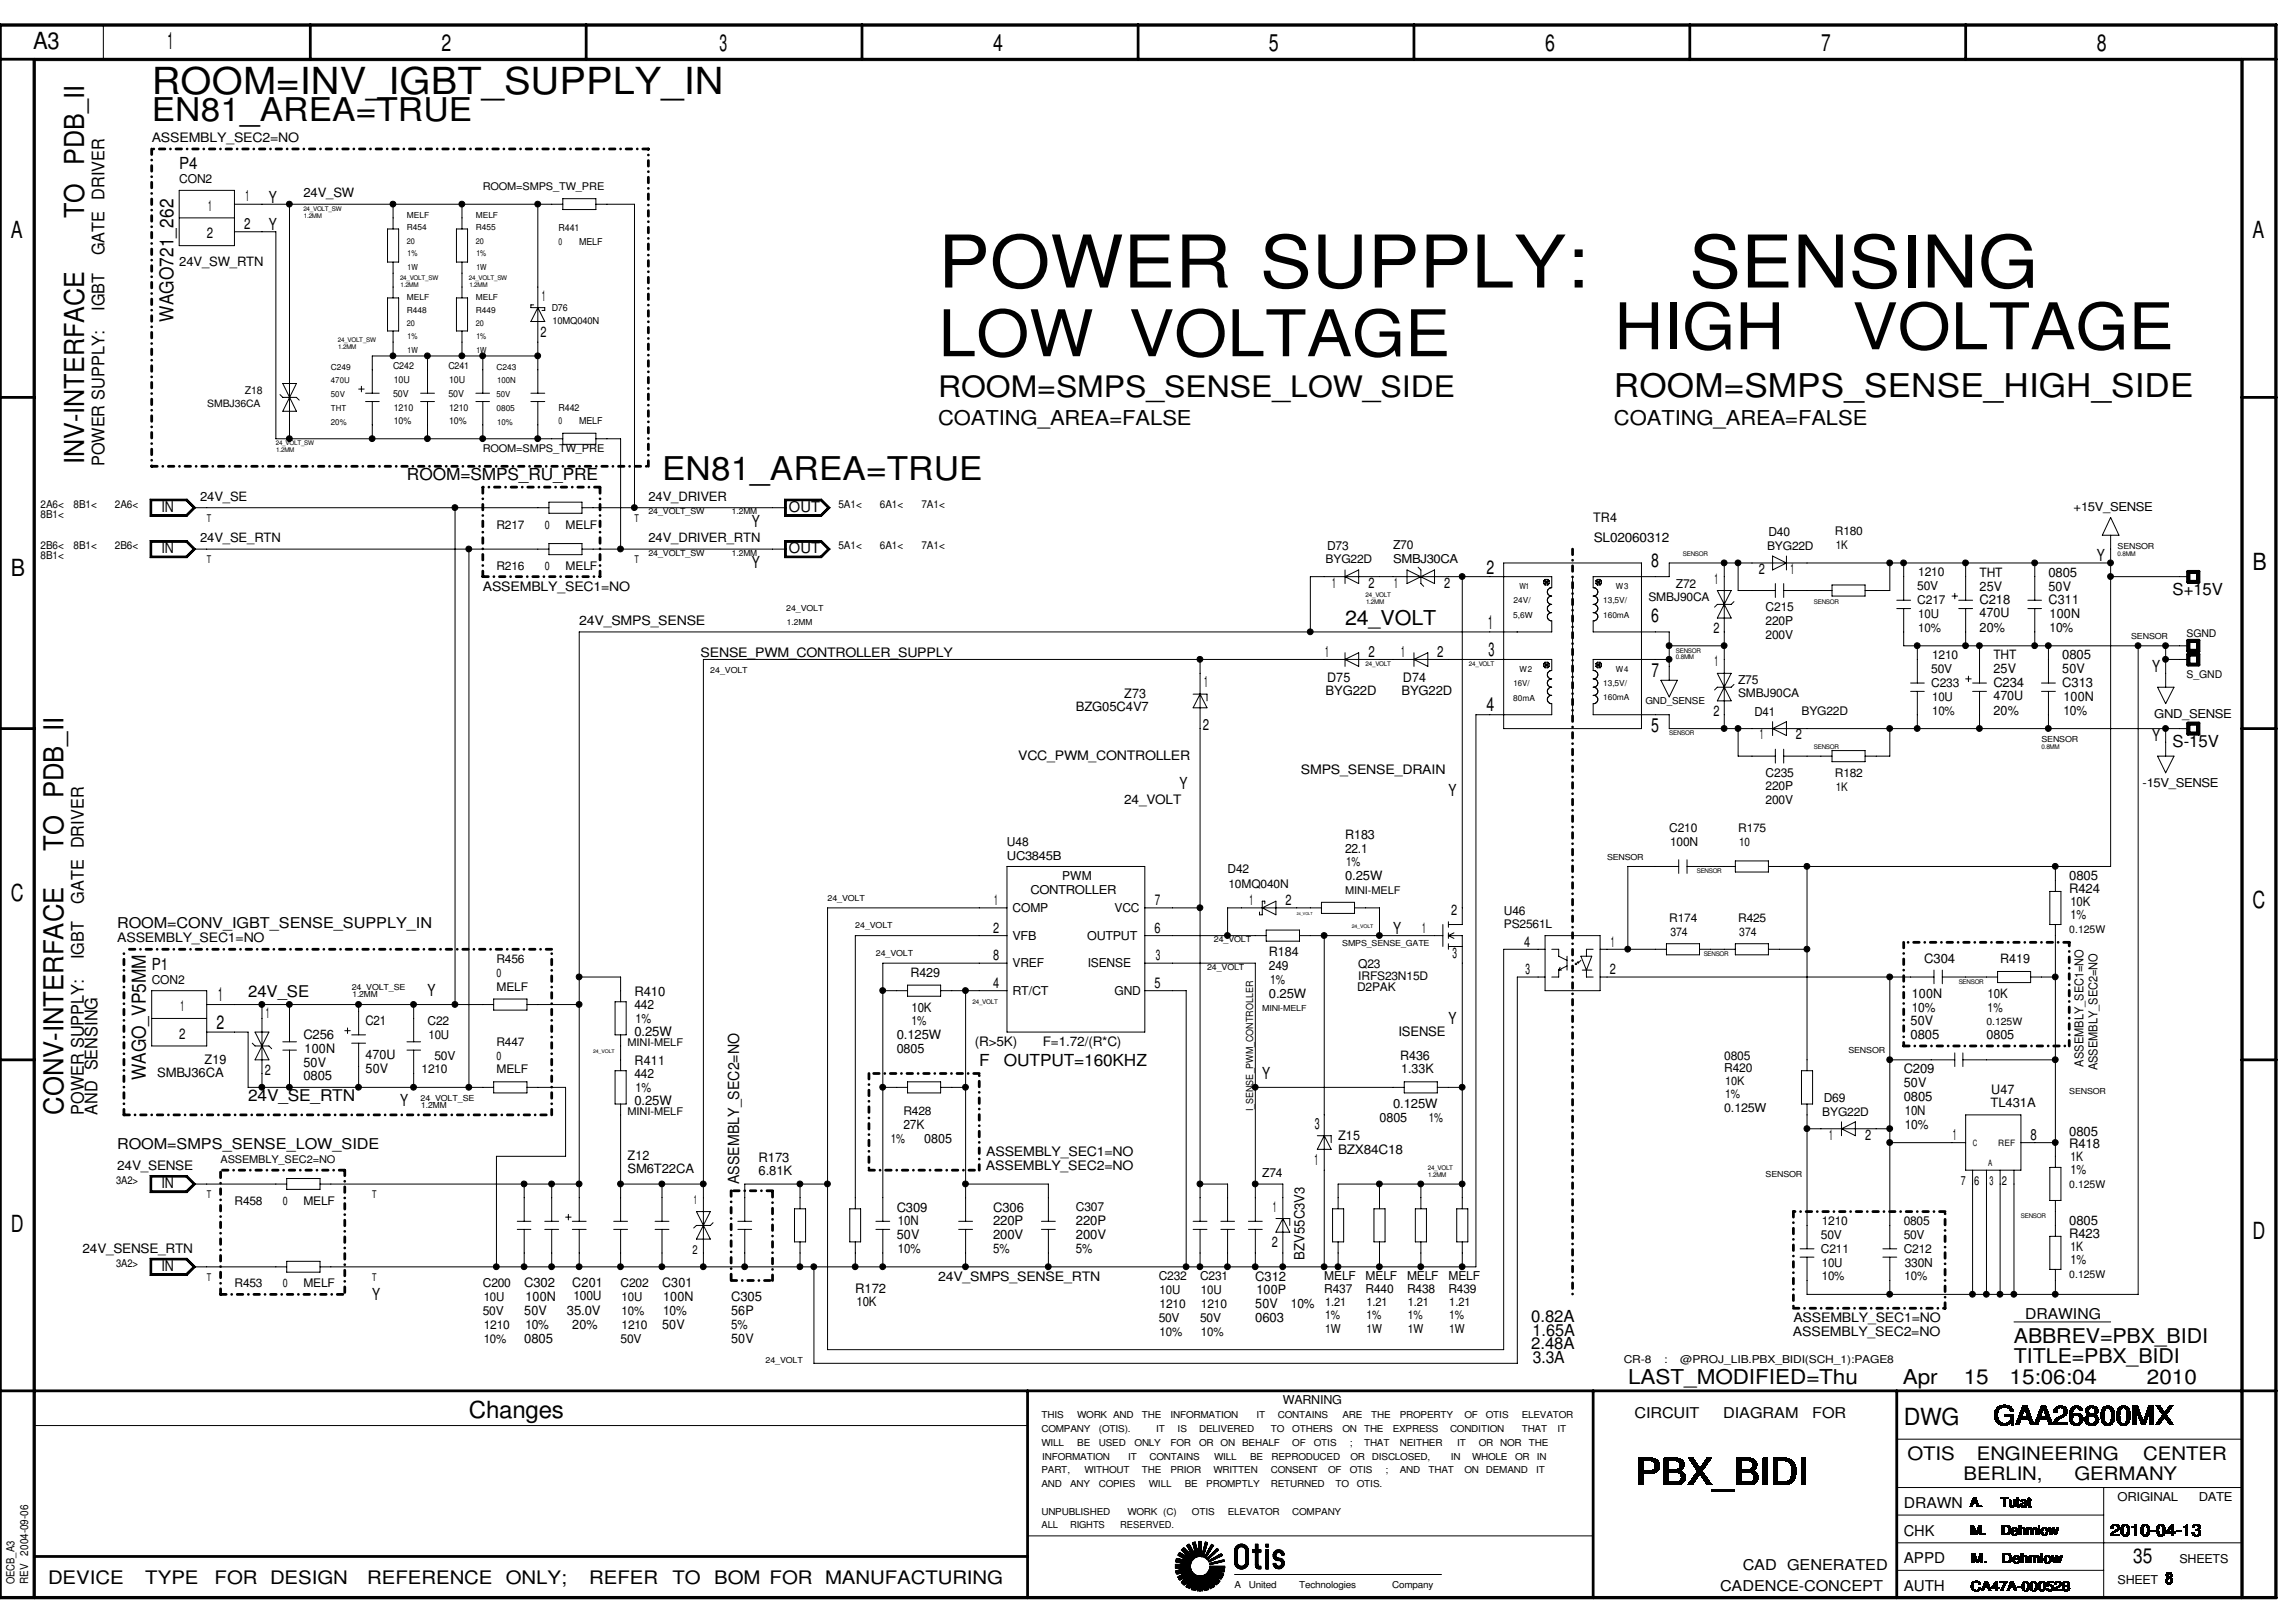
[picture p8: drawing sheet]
<svg xmlns="http://www.w3.org/2000/svg" width="420mm" height="297mm" viewBox="0 0 420 297" stroke-linecap="round" stroke-linejoin="round" font-family="sans-serif">
<defs><g id="words">
<g font-size="13.3">
<text x="171.7" y="52.6">POWER SUPPLY:</text>
<text x="309.2" y="52.6">SENSING</text>
</g>
<g font-size="11.8">
<text x="171.8" y="65.2">LOW VOLTAGE</text>
<text x="295.5" y="63.9">HIGH</text>
<text x="339.1" y="63.9">VOLTAGE</text>
</g>
<g font-size="6.8">
<text x="27.8" y="17.1">ROOM=INV_IGBT_SUPPLY_IN</text>
<text x="299.5" y="271.7">PBX_BIDI</text>
</g>
<g font-size="6">
<text x="27.8" y="22.2">EN81_AREA=TRUE</text>
<text x="295.5" y="72.7">ROOM=SMPS_SENSE_HIGH_SIDE</text>
<text x="121.2" y="87.9">EN81_AREA=TRUE</text>
</g>
<text font-size="5.4" x="171.7" y="72.7">ROOM=SMPS_SENSE_LOW_SIDE</text>
<g font-size="5">
<text x="15.4" y="39.9" transform="rotate(-90 15.4 39.9)">TO PDB_II</text>
<text x="15.4" y="85" transform="rotate(-90 15.4 85)">INV-INTERFACE</text>
<text x="11.6" y="155.8" transform="rotate(-90 11.6 155.8)">TO PDB_II</text>
<text x="11.6" y="204" transform="rotate(-90 11.6 204)">CONV-INTERFACE</text>
<text x="365" y="260.9">GAA26800MX</text>
</g>
<g font-size="4.3">
<text x="6.1" y="9">A3</text>
<text x="30.6" y="9">1</text>
<text x="80.8" y="9.3">2</text>
<text x="131.7" y="9.3">3</text>
<text x="181.8" y="9.3">4</text>
<text x="232.3" y="9.3">5</text>
<text x="282.9" y="9.3">6</text>
<text x="333.4" y="9.3">7</text>
<text x="383.9" y="9.3">8</text>
<text x="2" y="43.6">A</text>
<text x="412.4" y="43.6">A</text>
<text x="2" y="105.5">B</text>
<text x="412.4" y="104.3">B</text>
<text x="2" y="164.9">C</text>
<text x="412.4" y="166.1">C</text>
<text x="2" y="225.5">D</text>
<text x="412.4" y="226.7">D</text>
<text x="85.9" y="259.6">Changes</text>
<text x="348.5" y="260.9">DWG</text>
</g>
<g font-size="3.8">
<text x="171.7" y="77.7">COATING_AREA=FALSE</text>
<text x="295.5" y="77.7">COATING_AREA=FALSE</text>
<text x="246.3" y="114.3">24_VOLT</text>
<text x="298.1" y="253.3">LAST_MODIFIED=Thu</text>
<text x="348.4" y="253.3">Apr</text>
<text x="359.5" y="253.3">15</text>
<text x="367.9" y="253.3">15:06:04</text>
<text x="393.1" y="253.3">2010</text>
<text x="390.6" y="286.1">35</text>
</g>
<g font-size="3.7">
<text x="368.7" y="245.7">ABBREV=PBX_BIDI</text>
<text x="368.7" y="249.5">TITLE=PBX_BIDI</text>
</g>
<g font-size="3.5">
<text x="31.7" y="58.8" transform="rotate(-90 31.7 58.8)">WAGO721_262</text>
<text x="272.2" y="105">2</text>
<text x="302.3" y="103.7">8</text>
<text x="302.3" y="113.8">6</text>
<text x="272.5" y="115.1">1</text>
<text x="272.5" y="120.1">3</text>
<text x="302.3" y="123.9">7</text>
<text x="272.2" y="130.2">4</text>
<text x="302.3" y="134">5</text>
<text x="39.9" y="183.3">1</text>
<text x="39.6" y="188.3">2</text>
<text x="26.7" y="197.7" transform="rotate(-90 26.7 197.7)">WAGO_VP5MM</text>
</g>
<g font-size="3.4">
<text x="349.2" y="267.2">OTIS</text>
<text x="361.9" y="267.2">ENGINEERING</text>
<text x="392.4" y="267.2">CENTER</text>
<text x="359.5" y="270.9">BERLIN,</text>
<text x="379.8" y="270.9">GERMANY</text>
<text x="8.8" y="289.9">DEVICE</text>
<text x="26.6" y="289.9">TYPE</text>
<text x="39.3" y="289.9">FOR DESIGN</text>
<text x="67.2" y="289.9">REFERENCE</text>
<text x="92.6" y="289.9">ONLY;</text>
<text x="107.9" y="289.9">REFER</text>
<text x="123.1" y="289.9">TO</text>
<text x="130.7" y="289.9">BOM FOR MANUFACTURING</text>
</g>
<g font-size="3.2">
<text x="19.1" y="46.7" transform="rotate(-90 19.1 46.7)">GATE DRIVER</text>
<text x="19.1" y="56.9" transform="rotate(-90 19.1 56.9)">IGBT</text>
<text x="19.1" y="85.3" transform="rotate(-90 19.1 85.3)">POWER SUPPLY:</text>
<text x="15.3" y="165.4" transform="rotate(-90 15.3 165.4)">GATE DRIVER</text>
<text x="15.3" y="175.6" transform="rotate(-90 15.3 175.6)">IGBT</text>
<text x="15.3" y="204" transform="rotate(-90 15.3 204)">POWER SUPPLY:</text>
<text x="17.9" y="204" transform="rotate(-90 17.9 204)">AND SENSING</text>
</g>
<g font-size="3.1">
<text x="386.4" y="281.1">2010-04-13</text>
<text x="396.5" y="289.9">8</text>
</g>
<g font-size="3">
<text x="32.8" y="31">P4</text>
<text x="49.2" y="37.1">Y</text>
<text x="49.2" y="42.1">Y</text>
<text x="74.5" y="87.8">ROOM=SMPS_RU_PRE</text>
<text x="137.6" y="96.4">Y</text>
<text x="137.6" y="104">Y</text>
<text x="383.9" y="102.7">Y</text>
<text x="397.8" y="109">S+15V</text>
<text x="394" y="122.9">Y</text>
<text x="394" y="135.6">Y</text>
<text x="397.8" y="136.7">S-15V</text>
<text x="215.9" y="144.4">Y</text>
<text x="265.2" y="145.7">Y</text>
<text x="255.1" y="170.9">Y</text>
<text x="27.8" y="177.5">P1</text>
<text x="45.4" y="182.5">24V_SE</text>
<text x="78.3" y="182.3">Y</text>
<text x="265.2" y="187.3">Y</text>
<text x="179.3" y="195.2">F</text>
<text x="183.8" y="195.2">OUTPUT=160KHZ</text>
<text x="231.1" y="197.4">Y</text>
<text x="45.4" y="201.5">24V_SE_RTN</text>
<text x="73.2" y="202.5">Y</text>
<text x="68.2" y="237.9">Y</text>
<text x="280.3" y="241.9">0.82A</text>
<text x="280.6" y="244.4">1.65A</text>
<text x="280.3" y="247">2.48A</text>
<text x="280.6" y="249.5">3.3A</text>
</g>
<g font-size="2.8">
<text x="44.7" y="41.9">2</text>
<text x="45" y="36.9">1</text>
<text x="220.5" y="125.8">1</text>
<text x="242.6" y="120.2">1</text>
<text x="250.5" y="120.2">2</text>
<text x="256.5" y="120.2">1</text>
<text x="263.1" y="120.2">2</text>
<text x="220.2" y="133.6">2</text>
<text x="240.7" y="206.6">3</text>
<text x="357.5" y="208.6">1</text>
<text x="371.8" y="208.6">8</text>
<text x="240.7" y="213.1">1</text>
<text x="135.3" y="216.7" transform="rotate(-90 135.3 216.7)">ASSEMBLY_SEC2=NO</text>
</g>
<g font-size="2.7">
<text x="38.1" y="38.6">1</text>
<text x="37.8" y="43.6">2</text>
<text x="99.2" y="55">1</text>
<text x="99" y="61.6">2</text>
<text x="29.5" y="93.6">IN</text>
<text x="144.4" y="93.6">OUT</text>
<text x="29.5" y="101.2">IN</text>
<text x="144.4" y="101.2">OUT</text>
<text x="243.9" y="107.6">1</text>
<text x="250.5" y="107.6">2</text>
<text x="255.3" y="107.6">1</text>
<text x="264.4" y="107.6">2</text>
<text x="313.9" y="106.8">1</text>
<text x="322" y="105.1">2</text>
<text x="327.8" y="105.1">1</text>
<text x="313.7" y="115.9">2</text>
<text x="313.9" y="122">1</text>
<text x="313.7" y="131.1">2</text>
<text x="322.2" y="135.3">1</text>
<text x="328.8" y="135.3">2</text>
<text x="182" y="165.7">1</text>
<text x="211.4" y="165.7">7</text>
<text x="228.8" y="165.7">1</text>
<text x="235.4" y="165.7">2</text>
<text x="265.7" y="167.4">2</text>
<text x="21.5" y="169.9">ROOM=CONV_IGBT_SENSE_SUPPLY_IN</text>
<text x="181.8" y="170.7">2</text>
<text x="211.4" y="170.7">6</text>
<text x="260.3" y="170.7">1</text>
<text x="279.1" y="173.2">4</text>
<text x="294.9" y="173.2">1</text>
<text x="181.8" y="175.8">8</text>
<text x="211.6" y="175.8">3</text>
<text x="265.9" y="175.3">3</text>
<text x="279.3" y="178.3">3</text>
<text x="294.7" y="178.3">2</text>
<text x="33.1" y="185.1">1</text>
<text x="181.8" y="180.8">4</text>
<text x="211.4" y="180.8">5</text>
<text x="32.8" y="190.1">2</text>
<text x="48.7" y="186.4">1</text>
<text x="48.5" y="196.7">2</text>
<text x="334.9" y="208.6">1</text>
<text x="341.5" y="208.6">2</text>
<text x="21.5" y="210.3">ROOM=SMPS_SENSE_LOW_SIDE</text>
<text x="29.5" y="217.4">IN</text>
<text x="233" y="221.7">1</text>
<text x="29.5" y="232.5">IN</text>
<text x="232.8" y="228.3">2</text>
<text x="370.8" y="241.4">DRAWING</text>
<text x="299.3" y="259.6">CIRCUIT</text>
<text x="315.5" y="259.6">DIAGRAM</text>
<text x="331.8" y="259.6">FOR</text>
<text x="348.5" y="276">DRAWN A.</text>
<text x="348.5" y="281.1">CHK</text>
<text x="319.1" y="287.4">CAD GENERATED</text>
<text x="348.5" y="286.1">APPD</text>
<text x="314.9" y="291.2">CADENCE-CONCEPT</text>
<text x="348.5" y="291.2">AUTH</text>
</g>
<text font-size="2.6" x="238.8" y="230.6" transform="rotate(-90 238.8 230.6)">BZV55C3V3</text>
<g font-size="2.5">
<text x="360.7" y="275.9">A.</text>
<text x="366.3" y="275.9">Tutat</text>
<text x="360.8" y="281">M.</text>
<text x="366.4" y="281">Dehmlow</text>
<text x="360.9" y="286">M.</text>
<text x="366.5" y="286">Dehmlow</text>
<text x="360.8" y="291.1">CA47A-000528</text>
</g>
<g font-size="2.4">
<text x="27.8" y="26">ASSEMBLY_SEC2=NO</text>
<text x="291.7" y="95.5">TR4</text>
<text x="291.8" y="99.2">SL02060312</text>
<text x="375" y="105.5">0805</text>
<text x="88.4" y="108.1">ASSEMBLY_SEC1=NO</text>
<text x="362.4" y="108.1">25V</text>
<text x="362.4" y="110.6">C218</text>
<text x="375" y="110.6">C311</text>
<text x="375" y="108.1">50V</text>
<text x="375.2" y="113.1">100N</text>
<text x="106" y="114.4">24V_SMPS_SENSE</text>
<text x="362.4" y="115.7">20%</text>
<text x="375.2" y="115.7">10%</text>
<text x="128.3" y="120.2">SENSE_PWM_CONTROLLER_SUPPLY</text>
<text x="243" y="124.8">D75</text>
<text x="256.8" y="124.8">D74</text>
<text x="365" y="123.2">25V</text>
<text x="365" y="125.8">C234</text>
<text x="377.6" y="125.8">C313</text>
<text x="377.6" y="120.7">0805</text>
<text x="377.6" y="123.2">50V</text>
<text x="205.8" y="127.8">Z73</text>
<text x="365" y="130.8">20%</text>
<text x="377.8" y="128.3">100N</text>
<text x="377.8" y="130.8">10%</text>
<text x="186.4" y="139.1">VCC_PWM_CONTROLLER</text>
<text x="238.2" y="141.7">SMPS_SENSE_DRAIN</text>
<text x="205.8" y="147.2">24_VOLT</text>
<text x="378.8" y="161.1">0805</text>
<text x="378.8" y="163.4">R424</text>
<text x="21.5" y="172.5">ASSEMBLY_SEC1=NO</text>
<text x="379.1" y="168.2">1%</text>
<text x="352.3" y="176.3">C304</text>
<text x="116.2" y="182.3">R410</text>
<text x="350" y="185.1">10%</text>
<text x="350" y="182.6">100N</text>
<text x="55.5" y="190.2">C256</text>
<text x="66.9" y="187.6">C21</text>
<text x="116.2" y="189.7">0.25W</text>
<text x="116.4" y="187.2">1%</text>
<text x="178.5" y="191.4">(R&gt;5K)</text>
<text x="190.9" y="191.4">F=1.72/(R*C)</text>
<text x="256" y="189.7">ISENSE</text>
<text x="349.8" y="187.6">50V</text>
<text x="349.8" y="190.2">0805</text>
<text x="37.5" y="194.7">Z19</text>
<text x="55.5" y="197.7">0805</text>
<text x="55.5" y="195.2">50V</text>
<text x="55.8" y="192.7">100N</text>
<text x="66.9" y="196.5">50V</text>
<text x="116.2" y="194.9">R411</text>
<text x="348.5" y="196.5">C209</text>
<text x="116.2" y="202.3">0.25W</text>
<text x="116.4" y="199.8">1%</text>
<text x="348.5" y="199">50V</text>
<text x="348.5" y="201.5">0805</text>
<text x="364.5" y="200.3">U47</text>
<text x="245" y="208.6">Z15</text>
<text x="348.7" y="204">10N</text>
<text x="348.7" y="206.6">10%</text>
<text x="378.8" y="207.9">0805</text>
<text x="21.5" y="214.2">24V_SENSE</text>
<text x="114.9" y="212.4">Z12</text>
<text x="138.9" y="212.6">R173</text>
<text x="180.5" y="214.2">ASSEMBLY_SEC2=NO</text>
<text x="180.6" y="211.6">ASSEMBLY_SEC1=NO</text>
<text x="245" y="211.1">BZX84C18</text>
<text x="378.8" y="210.1">R418</text>
<text x="379.1" y="214.9">1%</text>
<text x="164.2" y="221.7">C309</text>
<text x="181.8" y="221.7">C306</text>
<text x="164.2" y="226.8">50V</text>
<text x="164.4" y="224.3">10N</text>
<text x="181.8" y="226.8">200V</text>
<text x="181.8" y="224.3">220P</text>
<text x="197" y="226.8">200V</text>
<text x="197" y="224.3">220P</text>
<text x="378.8" y="226.5">R423</text>
<text x="378.8" y="224.3">0805</text>
<text x="15.1" y="229.3">24V_SENSE_RTN</text>
<text x="164.4" y="229.3">10%</text>
<text x="181.8" y="229.3">5%</text>
<text x="197" y="229.3">5%</text>
<text x="379.1" y="231.4">1%</text>
<text x="96" y="235.6">C302</text>
<text x="96.2" y="238.2">100N</text>
<text x="104.8" y="235.6">C201</text>
<text x="121.2" y="235.6">C301</text>
<text x="121.4" y="238.2">100N</text>
<text x="133.9" y="238.2">C305</text>
<text x="156.6" y="236.6">R172</text>
<text x="171.7" y="234.4">24V_SMPS_SENSE_RTN</text>
<text x="229.8" y="234.4">C312</text>
<text x="229.8" y="239.4">50V</text>
<text x="230" y="236.9">100P</text>
<text x="236.3" y="239.4">10%</text>
<text x="96" y="240.7">50V</text>
<text x="96" y="245.7">0805</text>
<text x="96.2" y="243.2">10%</text>
<text x="103.8" y="240.7">35.0V</text>
<text x="104.8" y="243.2">20%</text>
<text x="121.2" y="243.2">50V</text>
<text x="121.4" y="240.7">10%</text>
<text x="133.9" y="245.7">50V</text>
<text x="133.9" y="243.2">5%</text>
<text x="133.9" y="240.7">56P</text>
<text x="229.8" y="241.9">0603</text>
<text x="328.3" y="244.5">ASSEMBLY_SEC2=NO</text>
<text x="328.3" y="241.9">ASSEMBLY_SEC1=NO</text>
</g>
<g font-size="2.3">
<text x="55.5" y="36.1">24V_SW</text>
<text x="32.8" y="48.7">24V_SW_RTN</text>
<text x="36.6" y="91.7">24V_SE</text>
<text x="118.7" y="91.7">24V_DRIVER</text>
<text x="36.6" y="99.2">24V_SE_RTN</text>
<text x="118.7" y="99.2">24V_DRIVER_RTN</text>
<text x="362.4" y="105.5">THT</text>
<text x="362.4" y="113">470U</text>
<text x="365" y="120.7">THT</text>
<text x="197" y="130.2">BZG05C4V7</text>
<text x="242.7" y="127.1">BYG22D</text>
<text x="256.6" y="127.1">BYG22D</text>
<text x="365" y="128.1">470U</text>
<text x="246.3" y="153.5">R183</text>
<text x="246.3" y="161.1">0.25W</text>
<text x="246.3" y="156.1">22.1</text>
<text x="246.5" y="158.6">1%</text>
<text x="379.1" y="165.8">10K</text>
<text x="166.7" y="178.8">R429</text>
<text x="232.3" y="177.5">249</text>
<text x="232.3" y="175">R184</text>
<text x="366.2" y="176.3">R419</text>
<text x="116.2" y="184.7">442</text>
<text x="166.9" y="185.1">10K</text>
<text x="232.3" y="182.6">0.25W</text>
<text x="232.5" y="180">1%</text>
<text x="363.9" y="182.6">10K</text>
<text x="363.9" y="185.1">1%</text>
<text x="164.2" y="190.2">0.125W</text>
<text x="166.9" y="187.6">1%</text>
<text x="363.7" y="190.2">0805</text>
<text x="28.8" y="197.1">SMBJ36CA</text>
<text x="66.9" y="193.8">470U</text>
<text x="116.2" y="197.4">442</text>
<text x="164.2" y="192.7">0805</text>
<text x="256.3" y="194">R436</text>
<text x="256.5" y="196.5">1.33K</text>
<text x="255.1" y="202.8">0.125W</text>
<text x="364.4" y="202.6">TL431A</text>
<text x="163.1" y="209.1">1%</text>
<text x="165.4" y="206.6">27K</text>
<text x="169.2" y="209.1">0805</text>
<text x="252.6" y="205.3">0805</text>
<text x="261.6" y="205.3">1%</text>
<text x="114.9" y="214.8">SM6T22CA</text>
<text x="138.9" y="215">6.81K</text>
<text x="379.1" y="212.5">1K</text>
<text x="127" y="220.4">1</text>
<text x="359" y="216.9">7</text>
<text x="361.4" y="216.9">6</text>
<text x="364.2" y="216.9">3</text>
<text x="366.5" y="216.9">2</text>
<text x="126.8" y="229.5">2</text>
<text x="379.1" y="228.9">1K</text>
<text x="105" y="238">100U</text>
<text x="156.8" y="239">10K</text>
</g>
<g font-size="2.2">
<text x="32.8" y="33.5">CON2</text>
<text x="379.6" y="93.6">+15V_SENSE</text>
<text x="90.9" y="96.7">R217</text>
<text x="99.7" y="96.7">0</text>
<text x="103.5" y="96.7">MELF</text>
<text x="243" y="100.7">D73</text>
<text x="255.1" y="100.5">Z70</text>
<text x="323.5" y="100.6">BYG22D</text>
<text x="323.8" y="98.2">D40</text>
<text x="335.9" y="98">R180</text>
<text x="336.1" y="100.5">1K</text>
<text x="90.9" y="104.3">R216</text>
<text x="99.7" y="104.3">0</text>
<text x="103.5" y="104.3">MELF</text>
<text x="242.7" y="103.1">BYG22D</text>
<text x="255.1" y="103">SMBJ30CA</text>
<text x="306.8" y="107.5">Z72</text>
<text x="351.2" y="105.5">1210</text>
<text x="301.8" y="109.9">SMBJ90CA</text>
<text x="323.3" y="111.8">C215</text>
<text x="351" y="110.6">C217</text>
<text x="351" y="108">50V</text>
<text x="351.2" y="113.1">10U</text>
<text x="323.3" y="116.9">200V</text>
<text x="323.3" y="114.3">220P</text>
<text x="351.2" y="115.6">10%</text>
<text x="318.2" y="125.2">Z75</text>
<text x="353.6" y="125.7">C233</text>
<text x="353.6" y="123.2">50V</text>
<text x="353.7" y="120.6">1210</text>
<text x="318.2" y="127.6">SMBJ90CA</text>
<text x="321.2" y="131">D41</text>
<text x="329.8" y="130.9">BYG22D</text>
<text x="353.7" y="130.8">10%</text>
<text x="353.7" y="128.2">10U</text>
<text x="394.4" y="131.5">GND_SENSE</text>
<text x="323.3" y="142.2">C235</text>
<text x="335.9" y="142.2">R182</text>
<text x="323.3" y="144.7">220P</text>
<text x="323.3" y="147.2">200V</text>
<text x="336.1" y="144.7">1K</text>
<text x="392.3" y="144.1">-15V_SENSE</text>
<text x="184.4" y="154.8">U48</text>
<text x="305.6" y="152.2">C210</text>
<text x="305.8" y="154.8">100N</text>
<text x="318.2" y="152.3">R175</text>
<text x="318.4" y="154.8">10</text>
<text x="184.4" y="157.3">UC3845B</text>
<text x="194.5" y="161.1">PWM</text>
<text x="224.7" y="159.8">D42</text>
<text x="185.4" y="166.9">COMP</text>
<text x="188.6" y="163.6">CONTROLLER</text>
<text x="204" y="166.9">VCC</text>
<text x="224.9" y="162.5">10MQ040N</text>
<text x="275.3" y="167.4">U46</text>
<text x="185.4" y="172">VFB</text>
<text x="199.1" y="172">OUTPUT</text>
<text x="275.3" y="169.8">PS2561L</text>
<text x="305.6" y="168.7">R174</text>
<text x="305.8" y="171.2">374</text>
<text x="318.2" y="168.7">R425</text>
<text x="318.4" y="171.2">374</text>
<text x="90.9" y="176.3">R456</text>
<text x="90.9" y="178.8">0</text>
<text x="185.4" y="177">VREF</text>
<text x="199.2" y="177">ISENSE</text>
<text x="248.7" y="179.4">IRFS23N15D</text>
<text x="248.7" y="177.2">Q23</text>
<text x="27.8" y="180">CON2</text>
<text x="90.9" y="181.3">MELF</text>
<text x="185.4" y="182">RT/CT</text>
<text x="204" y="182">GND</text>
<text x="248.5" y="181.4">D2PAK</text>
<text x="78.3" y="187.6">C22</text>
<text x="78.4" y="190.1">10U</text>
<text x="90.9" y="191.4">R447</text>
<text x="77.2" y="196.4">1210</text>
<text x="79.5" y="193.9">50V</text>
<text x="90.9" y="196.5">MELF</text>
<text x="90.9" y="194">0</text>
<text x="315.7" y="196.2">R420</text>
<text x="315.7" y="193.9">0805</text>
<text x="381.5" y="195.2" transform="rotate(-90 381.5 195.2)">ASSEMBLY_SEC1=NO</text>
<text x="384" y="195.9" transform="rotate(-90 384 195.9)">ASSEMBLY_SEC2=NO</text>
<text x="315.7" y="203.5">0.125W</text>
<text x="315.8" y="198.6">10K</text>
<text x="315.8" y="201">1%</text>
<text x="333.9" y="201.8">D69</text>
<text x="165.4" y="204">R428</text>
<text x="333.6" y="204.2">BYG22D</text>
<text x="231.1" y="215.4">Z74</text>
<text x="42.9" y="220.5">R458</text>
<text x="51.8" y="220.5">0</text>
<text x="55.5" y="220.5">MELF</text>
<text x="197" y="221.7">C307</text>
<text x="333.4" y="226.7">50V</text>
<text x="333.5" y="224.2">1210</text>
<text x="348.5" y="226.7">50V</text>
<text x="348.5" y="224.2">0805</text>
<text x="333.4" y="229.3">C211</text>
<text x="333.5" y="231.8">10U</text>
<text x="348.5" y="229.3">C212</text>
<text x="348.7" y="231.8">330N</text>
<text x="42.9" y="235.6">R453</text>
<text x="51.8" y="235.6">0</text>
<text x="55.5" y="235.6">MELF</text>
<text x="88.4" y="235.6">C200</text>
<text x="88.6" y="238.1">10U</text>
<text x="113.6" y="235.6">C202</text>
<text x="113.8" y="238.1">10U</text>
<text x="212.1" y="234.3">C232</text>
<text x="212.3" y="236.9">10U</text>
<text x="212.3" y="239.4">1210</text>
<text x="219.7" y="234.3">C231</text>
<text x="219.9" y="236.9">10U</text>
<text x="219.9" y="239.4">1210</text>
<text x="242.4" y="236.6">R437</text>
<text x="242.4" y="234.3">MELF</text>
<text x="242.6" y="239">1.21</text>
<text x="250" y="236.6">R440</text>
<text x="250" y="234.3">MELF</text>
<text x="250.2" y="239">1.21</text>
<text x="257.6" y="236.6">R438</text>
<text x="257.6" y="234.3">MELF</text>
<text x="257.8" y="239">1.21</text>
<text x="265.2" y="236.6">R439</text>
<text x="265.2" y="234.3">MELF</text>
<text x="265.3" y="239">1.21</text>
<text x="333.5" y="234.3">10%</text>
<text x="348.7" y="234.3">10%</text>
<text x="88.4" y="240.6">50V</text>
<text x="88.6" y="245.7">10%</text>
<text x="88.6" y="243.2">1210</text>
<text x="113.6" y="245.7">50V</text>
<text x="113.8" y="240.6">10%</text>
<text x="113.8" y="243.2">1210</text>
<text x="212.1" y="241.9">50V</text>
<text x="212.3" y="244.4">10%</text>
<text x="219.7" y="241.9">50V</text>
<text x="219.9" y="244.4">10%</text>
<text x="242.6" y="241.4">1%</text>
<text x="242.6" y="243.9">1W</text>
<text x="250.2" y="243.9">1W</text>
<text x="250.2" y="241.4">1%</text>
<text x="257.8" y="241.4">1%</text>
<text x="257.8" y="243.9">1W</text>
<text x="265.3" y="243.9">1W</text>
<text x="265.3" y="241.4">1%</text>
<text x="234.9" y="257">WARNING</text>
<text x="387.7" y="274.7">ORIGINAL</text>
<text x="402.5" y="274.7">DATE</text>
<text x="399" y="286.1">SHEETS</text>
<text x="387.7" y="289.9">SHEET</text>
</g>
<g font-size="2">
<text x="7.4" y="92.9">2A6&lt;</text>
<text x="7.4" y="94.7">8B1&lt;</text>
<text x="13.5" y="92.9">8B1&lt;</text>
<text x="21" y="92.9">2A6&lt;</text>
<text x="153.5" y="92.9">5A1&lt;</text>
<text x="161.1" y="92.9">6A1&lt;</text>
<text x="168.7" y="92.9">7A1&lt;</text>
<text x="7.4" y="100.5">2B6&lt;</text>
<text x="13.5" y="100.5">8B1&lt;</text>
<text x="21" y="100.5">2B6&lt;</text>
<text x="153.5" y="100.5">5A1&lt;</text>
<text x="161.1" y="100.5">6A1&lt;</text>
<text x="168.7" y="100.5">7A1&lt;</text>
<text x="7.4" y="102.3">8B1&lt;</text>
<text x="21.3" y="216.7">3A2&gt;</text>
<text x="21.3" y="231.9">3A2&gt;</text>
<text x="297.3" y="249.5">CR-8</text>
<text x="304.7" y="249.5">:</text>
<text x="307.6" y="249.5">@PROJ_LIB.PBX_BIDI(SCH_1):PAGE8</text>
<text x="5.2" y="284.7" transform="rotate(-90 5.2 284.7)">2004-09-06</text>
<text x="2.6" y="289.9" transform="rotate(-90 2.6 289.9)">OECB_A3</text>
<text x="5.2" y="289.9" transform="rotate(-90 5.2 289.9)">REV</text>
</g>
<g font-size="1.9">
<text x="88.4" y="34.8">ROOM=SMPS_TW_PRE</text>
<text x="37.9" y="74.5">SMBJ36CA</text>
<text x="44.8" y="72.2">Z18</text>
<text x="88.4" y="82.8">ROOM=SMPS_TW_PRE</text>
<text x="37.8" y="95.5">T</text>
<text x="116.2" y="95.5">T</text>
<text x="37.8" y="103">T</text>
<text x="116.2" y="103">T</text>
<text x="400.3" y="116.5">SGND</text>
<text x="400.3" y="124.1">S_GND</text>
<text x="246.3" y="163.6">MINI-MELF</text>
<text x="378.8" y="170.7">0.125W</text>
<text x="114.9" y="191.4">MINI-MELF</text>
<text x="363.7" y="187.6">0.125W</text>
<text x="114.9" y="204">MINI-MELF</text>
<text x="40.4" y="212.9">ASSEMBLY_SEC2=NO</text>
<text x="37.8" y="219.2">T</text>
<text x="68.2" y="219.2">T</text>
<text x="378.8" y="217.4">0.125W</text>
<text x="378.8" y="233.8">0.125W</text>
<text x="37.8" y="234.4">T</text>
<text x="68.2" y="234.4">T</text>
</g>
<text font-size="1.8" x="229.4" y="203.4" transform="rotate(-90 229.4 203.4)">I_SENSE_PWM_CONTROLLER</text>
<g font-size="1.7">
<text x="102.3" y="42.3">R441</text>
<text x="102.3" y="44.9">0</text>
<text x="106" y="44.9">MELF</text>
<text x="101" y="57">D76</text>
<text x="101.1" y="59.4">10MQ040N</text>
<text x="72" y="67.6">C242</text>
<text x="72.1" y="70.1">10U</text>
<text x="82.1" y="67.6">C241</text>
<text x="82.2" y="70.1">10U</text>
<text x="72" y="72.6">50V</text>
<text x="72.1" y="77.7">10%</text>
<text x="72.1" y="75.2">1210</text>
<text x="82.1" y="72.6">50V</text>
<text x="82.2" y="75.2">1210</text>
<text x="82.2" y="77.7">10%</text>
<text x="102.3" y="75.2">R442</text>
<text x="102.3" y="77.7">0</text>
<text x="106" y="77.7">MELF</text>
<text x="301.2" y="128.9">GND_SENSE</text>
<text x="190.7" y="259.5">THIS</text>
<text x="190.7" y="262">COMPANY</text>
<text x="197.2" y="259.5">WORK AND</text>
<text x="201.2" y="262">(OTIS).</text>
<text x="209" y="259.5">THE</text>
<text x="211.7" y="262">IT</text>
<text x="214.3" y="259.5">INFORMATION</text>
<text x="215.6" y="262">IS</text>
<text x="219.5" y="262">DELIVERED</text>
<text x="230" y="259.5">IT</text>
<text x="232.7" y="262">TO</text>
<text x="234" y="259.5">CONTAINS</text>
<text x="236.6" y="262">OTHERS</text>
<text x="245.8" y="259.5">ARE</text>
<text x="245.8" y="262">ON</text>
<text x="249.7" y="262">THE</text>
<text x="251" y="259.5">THE</text>
<text x="255" y="262">EXPRESS</text>
<text x="256.3" y="259.5">PROPERTY</text>
<text x="265.5" y="262">CONDITION</text>
<text x="268.1" y="259.5">OF</text>
<text x="272" y="259.5">OTIS</text>
<text x="278.6" y="259.5">ELEVATOR</text>
<text x="278.6" y="262">THAT</text>
<text x="285.2" y="262">IT</text>
<text x="190.7" y="264.6">WILL</text>
<text x="190.7" y="269.6">PART,</text>
<text x="190.8" y="267.1">INFORMATION</text>
<text x="197.2" y="264.6">BE</text>
<text x="198.5" y="269.6">WITHOUT</text>
<text x="201.2" y="264.6">USED</text>
<text x="206.5" y="267.1">IT</text>
<text x="207.7" y="264.6">ONLY</text>
<text x="209" y="269.6">THE</text>
<text x="210.5" y="267.1">CONTAINS</text>
<text x="214.3" y="264.6">FOR</text>
<text x="214.3" y="269.6">PRIOR</text>
<text x="219.5" y="264.6">OR</text>
<text x="222.2" y="269.6">WRITTEN</text>
<text x="222.3" y="267.1">WILL</text>
<text x="223.5" y="264.6">ON</text>
<text x="227.4" y="264.6">BEHALF</text>
<text x="228.9" y="267.1">BE</text>
<text x="232.7" y="269.6">CONSENT</text>
<text x="232.8" y="267.1">REPRODUCED</text>
<text x="236.6" y="264.6">OF</text>
<text x="240.5" y="264.6">OTIS</text>
<text x="243.2" y="269.6">OF</text>
<text x="247.1" y="269.6">OTIS</text>
<text x="247.1" y="264.6">;</text>
<text x="247.2" y="267.1">OR</text>
<text x="249.7" y="264.6">THAT</text>
<text x="251.2" y="267.1">DISCLOSED,</text>
<text x="253.7" y="269.6">;</text>
<text x="256.3" y="269.6">AND</text>
<text x="256.3" y="264.6">NEITHER</text>
<text x="261.5" y="269.6">THAT</text>
<text x="265.6" y="267.1">IN</text>
<text x="266.8" y="264.6">IT</text>
<text x="268.1" y="269.6">ON</text>
<text x="269.5" y="267.1">WHOLE</text>
<text x="270.7" y="264.6">OR</text>
<text x="272" y="269.6">DEMAND</text>
<text x="274.7" y="264.6">NOR</text>
<text x="277.4" y="267.1">OR</text>
<text x="279.9" y="264.6">THE</text>
<text x="281.2" y="269.6">IT</text>
<text x="281.3" y="267.1">IN</text>
<text x="190.7" y="272.2">AND</text>
<text x="195.9" y="272.2">ANY</text>
<text x="201.2" y="272.2">COPIES</text>
<text x="210.4" y="272.2">WILL</text>
<text x="216.9" y="272.2">BE</text>
<text x="220.9" y="272.2">PROMPTLY</text>
<text x="232.7" y="272.2">RETURNED</text>
<text x="244.5" y="272.2">TO</text>
<text x="248.4" y="272.2">OTIS.</text>
<text x="190.7" y="279.7">ALL</text>
<text x="190.7" y="277.2">UNPUBLISHED</text>
<text x="195.9" y="279.7">RIGHTS</text>
<text x="205.1" y="279.7">RESERVED.</text>
<text x="206.4" y="277.2">WORK (C)</text>
<text x="218.2" y="277.2">OTIS</text>
<text x="224.8" y="277.2">ELEVATOR</text>
<text x="236.6" y="277.2">COMPANY</text>
<text x="226" y="290.6">A</text>
<text x="228.6" y="290.6">United</text>
<text x="237.8" y="290.6">Technologies</text>
<text x="254.9" y="290.6">Company</text>
</g>
<g font-size="1.6">
<text x="361.2" y="209.7">C</text>
<text x="365.8" y="209.7">REF</text>
<text x="364" y="213.4">A</text>
</g>
<g font-size="1.5">
<text x="74.5" y="39.8">MELF</text>
<text x="87.1" y="39.8">MELF</text>
<text x="74.5" y="44.6">20</text>
<text x="74.5" y="42.1">R454</text>
<text x="74.6" y="46.9">1%</text>
<text x="87.1" y="44.6">20</text>
<text x="87.1" y="42.1">R455</text>
<text x="87.2" y="46.9">1%</text>
<text x="74.6" y="49.4">1W</text>
<text x="87.2" y="49.4">1W</text>
<text x="74.5" y="55">MELF</text>
<text x="74.5" y="59.7">20</text>
<text x="74.5" y="57.3">R448</text>
<text x="87.1" y="55">MELF</text>
<text x="87.1" y="59.7">20</text>
<text x="87.1" y="57.3">R449</text>
<text x="74.6" y="62.1">1%</text>
<text x="74.6" y="64.6">1W</text>
<text x="87.2" y="62.1">1%</text>
<text x="87.2" y="64.6">1W</text>
<text x="60.6" y="67.6">C249</text>
<text x="60.6" y="70.1">470U</text>
<text x="90.9" y="67.6">C243</text>
<text x="91" y="70.1">100N</text>
<text x="60.6" y="72.7">50V</text>
<text x="60.6" y="75.2">THT</text>
<text x="60.6" y="77.7">20%</text>
<text x="90.9" y="72.7">50V</text>
<text x="90.9" y="75.2">0805</text>
<text x="91" y="77.7">10%</text>
<text x="118.7" y="94.1">24_VOLT_SW</text>
<text x="134" y="94.1">1.2MM</text>
<text x="118.7" y="101.7">24_VOLT_SW</text>
<text x="134" y="101.7">1.2MM</text>
<text x="387.7" y="100.5">SENSOR</text>
<text x="278.2" y="107.8">W1</text>
<text x="295.8" y="107.8">W3</text>
<text x="143.9" y="111.8">24_VOLT</text>
<text x="277" y="113">5,6W</text>
<text x="277.1" y="110.4">24V/</text>
<text x="293.5" y="110.4">13,5V/</text>
<text x="293.5" y="113">160mA</text>
<text x="144.1" y="114.3">1.2MM</text>
<text x="390.2" y="116.9">SENSOR</text>
<text x="130" y="123.2">24_VOLT</text>
<text x="277.1" y="125.5">16V/</text>
<text x="278.2" y="123">W2</text>
<text x="293.5" y="125.5">13,5V/</text>
<text x="295.8" y="123">W4</text>
<text x="277" y="128.2">80mA</text>
<text x="293.5" y="128.2">160mA</text>
<text x="373.8" y="135.8">SENSOR</text>
<text x="294.2" y="157.3">SENSOR</text>
<text x="151.5" y="164.9">24_VOLT</text>
<text x="156.6" y="169.9">24_VOLT</text>
<text x="222.2" y="172.4">24_VOLT</text>
<text x="245.7" y="173.2">SMPS_SENSE_GATE</text>
<text x="160.4" y="175">24_VOLT</text>
<text x="221" y="177.5">24_VOLT</text>
<text x="64.4" y="181.3">24_VOLT_SE</text>
<text x="64.5" y="182.5">1.2MM</text>
<text x="231.1" y="185.1">MINI-MELF</text>
<text x="338.4" y="192.7">SENSOR</text>
<text x="77" y="201.5">24_VOLT_SE</text>
<text x="77.1" y="202.7">1.2MM</text>
<text x="378.8" y="200.2">SENSOR</text>
<text x="323.3" y="215.4">SENSOR</text>
<text x="140.2" y="249.5">24_VOLT</text>
</g>
<g font-size="1.2">
<text x="55.5" y="38.6">24_VOLT_SW</text>
<text x="55.6" y="39.8">1.2MM</text>
<text x="73.2" y="51.2">24_VOLT_SW</text>
<text x="73.3" y="52.5">1.2MM</text>
<text x="85.9" y="51.2">24_VOLT_SW</text>
<text x="85.9" y="52.5">1.2MM</text>
<text x="61.8" y="62.6">24_VOLT_SW</text>
<text x="61.9" y="63.8">1.2MM</text>
<text x="50.5" y="81.5">24_VOLT_SW</text>
<text x="50.6" y="82.8">1.2MM</text>
<text x="308.1" y="101.7">SENSOR</text>
<text x="387.7" y="101.7">0.8MM</text>
<text x="250" y="109.3">24_VOLT</text>
<text x="250.1" y="110.6">1.2MM</text>
<text x="332.1" y="110.6">SENSOR</text>
<text x="306.8" y="119.4">SENSOR</text>
<text x="250" y="121.9">24_VOLT</text>
<text x="268.9" y="121.9">24_VOLT</text>
<text x="306.8" y="120.6">0.8MM</text>
<text x="305.6" y="134.6">SENSOR</text>
<text x="332.1" y="137.1">SENSOR</text>
<text x="373.8" y="137.1">0.8MM</text>
<text x="310.6" y="159.8">SENSOR</text>
<text x="311.9" y="175">SENSOR</text>
<text x="178.1" y="183.8">24_VOLT</text>
<text x="358.6" y="180">SENSOR</text>
<text x="261.4" y="214.1">24_VOLT</text>
<text x="261.5" y="215.4">1.2MM</text>
<text x="370" y="223">SENSOR</text>
</g>
<g font-size=".9">
<text x="247.5" y="169.9">24_VOLT</text>
<text x="108.6" y="192.7">24_VOLT</text>
</g>
<text font-size=".7" x="237.4" y="167.4">24_VOLT</text>
</g></defs>
<g fill="none" stroke="#000" stroke-width=".51">
<path d="M0 4.5h416.7v287.9h-416.7zM0 10.8h416.7M6.3 10.8v281.6M56.8 4.5v6.3M107.3 4.5v6.3M157.8 4.5v6.3M208.4 4.5v6.3M258.9 4.5v6.3M309.4 4.5v6.3M359.9 4.5v6.3M410.4 10.8v281.6M0 72.7h6.3"/>
<path d="M410.4 72.7h6.3M400.6 104.6h2v2h-2zM400.6 117.2h2v2h-2zM400.6 119.7h2v2h-2zM400.6 104.6v1.9h1.9v-1.9M400.6 117.2h1.9v1.9h-1.9zM400.6 119.8h1.9v1.9h-1.9zM400.6 104.6h1.9v1.9h-1.9zM400.6 117.3h1.9v1.8h-1.9zM400.6 119.8v1.8h1.9v-1.8M400.7 104.7h1.7v1.7h-1.7zM400.7 117.3h1.7v1.7h-1.7z"/>
<path d="M400.7 119.8h1.7v1.8h-1.7zM400.8 104.7h1.6v1.7h-1.6zM400.8 117.4h1.6v1.6h-1.6zM400.8 119.9h1.6v1.6h-1.6zM0 133.3h6.3M400.6 132.3h2v2.1h-2zM400.6 132.4h1.9v1.9h-1.9zM400.6 132.4h1.9v1.8h-1.9zM400.7 132.5h1.7v1.7h-1.7zM400.8 132.5h1.6v1.7h-1.6zM410.4 133.3h6.3M0 194h6.3"/>
<path d="M410.4 194h6.3M0 254.6h416.7M188.1 254.6v37.8M291.7 254.6v37.8M347.3 254.6v37.8M6.3 284.9h181.8"/>
</g>
<g fill="none" stroke="#000" stroke-width=".18">
<path d="M.2 4.8h416.3v287.4h-416.3zM18.9 4.5v6.3M32.8 34.8h10.1v10.2h-10.1zM32.8 39.9h10.1M42.9 37.4h60.1M53 37.4v35.2M72 37.4v4.5M84.6 37.4v4.5M98.5 37.4v34.6M103 36.4h6.1v2h-6.1zM109.1 37.4h7.1v55.5M42.9 42.4h7.6v37.9h52.5"/>
<path d="M71 41.9h2v6.1h-2zM71 54.5h2v6.1h-2zM72 48v6.5M83.6 41.9h2v6.1h-2zM83.6 54.5h2v6.1h-2zM84.6 48v6.5M97.7 55.8h-.5v.5h2.5v.5h-.5M98.5 56.3l1.2 2.5h-2.5zM51.3 72.2l.5 .5h2.5l.5 .5M51.8 70.2l2.5 5.1h-2.5l2.5-5.1zM53 72.8v7.5M65.7 71.2h1"/>
<path d="M66.2 70.7v1M66.9 73.5h2.5M66.9 72h2.5M68.2 73.5v6.8M72 60.6v4.6M77 73.5h2.5M77 72h2.5M78.3 65.2v6.8M78.3 73.5v6.8M84.6 60.6v4.6M87.1 73.5h2.5M87.1 72h2.5"/>
<path d="M88.4 65.2v6.8M88.4 73.5v6.8M97.2 73.5h2.5M97.2 72h2.5M98.5 73.5v6.8M98.5 65.2h-30.3v6.8M103 79.3h6.1v2h-6.1zM27.5 91.4h6.7l1.6 1.5-1.6 1.6h-6.7zM27.5 98.9h6.7l1.6 1.6-1.6 1.6h-6.7zM27.6 91.5h6.6l1.4 1.4-1.4 1.5h-6.6zM27.6 99.1h6.6l1.4 1.4-1.4 1.5h-6.6zM27.6 91.6h6.5l1.4 1.3-1.4 1.4h-6.5z"/>
<path d="M27.6 99.1h6.5l1.4 1.4-1.4 1.4h-6.5zM27.8 91.7h6.3l1.2 1.2-1.2 1.3h-6.3zM27.8 99.2h6.3l1.2 1.3-1.2 1.3h-6.3zM35.3 92.9h65.2M83.3 92.9v91M100.5 91.9h6.1v2h-6.1zM100.5 99.5h6.1v2h-6.1zM106.6 92.9h37.3M109.1 80.3h4.5v20.2M143.6 98.9h6.8l1.6 1.6-1.6 1.6h-6.8zM143.6 91.4h6.8l1.6 1.5-1.6 1.6h-6.8zM143.7 91.5h6.7l1.4 1.4-1.4 1.5h-6.7z"/>
<path d="M143.7 99.1h6.7l1.4 1.4-1.4 1.5h-6.7zM143.8 91.6h6.5l1.4 1.3-1.4 1.4h-6.5zM143.8 99.1h6.5l1.4 1.4-1.4 1.4h-6.5zM143.9 91.7h6.3l1.3 1.2-1.3 1.3h-6.3zM143.9 99.2h6.3l1.3 1.3-1.3 1.3h-6.3zM386.4 94.7l1.5 3.3h-3zM386.4 98v60.6h-62.6M35.3 100.5h65.2M85.9 100.5v98.5M106.6 100.5h37.3M246.3 105.5l2.5-1.2v2.5zM246.3 104.3v2.5"/>
<path d="M246.3 119.5v2.5M257.6 104.3v2.5l5-2.5v2.5zM258.9 119.5v2.5M259.6 103.8l.5 .5v2.5l.5 .5M260 105.5h-20.1v10.2M260.2 105.5h23.9v2.1M267.7 105.5v63.7h-2.5M275.3 103h25.2v30.3h-25.2zM277.8 115.7h.1M282.6 106.8l.3 .3M282.6 106.3v.5M282.6 106.3l1 .5"/>
<path d="M282.9 107.1h.5M282.9 106h.5M282.9 106l-.3 .3M282.9 106l.5 1.1M283.4 107.9v.1M283.4 108l-.1 .5 .2 .3M283.4 109.5h.1M283.4 110.2h.1M283.4 111.7v.1M283.4 110.2l.1 .2M283.4 106l-.5 1.1M283.4 106l.2 .3"/>
<path d="M283.5 110.9l-.2 .3v.3l.2 .4M283.5 112.4l-.2 .3v.3l.2 .4M283.5 109.3l-.2 .4 .1 .5M283.5 107.8l-.1 .1M283.5 108.9l.6 .2M283.5 110.4l.4 .2M283.5 111.9l.3 .2h.3M283.5 113.4l.6 .2v2.1h-178.1v107.8M283.6 106.3l-1 .5M283.6 106.3v.5M283.6 106.8l-.2 .3M283.7 109.2h.1"/>
<path d="M283.7 112.1h.1M283.8 112.1h.1M283.8 113.6h.1M283.8 109.1h.1M283.9 109.1l-.4 .2M283.9 110.6h.2M283.9 110.6l-.4 .2M284.1 107.6l-.6 .2M284.1 112.1h-.3l-.3 .2M287.9 105.5v25.3M291.7 110.6h.2M291.7 112.1h.4l.2 .2"/>
<path d="M291.9 112.1h.1M291.9 110.6l.4 .2M292 109.1l.3 .2M292 113.6h-.1M292 112.1h-.1M292.1 110.5h.1M292.1 112.2h.1M292.1 110.7h.1M292.2 106.3v.5M292.2 106.8l.2 .3M292.2 106.3l1 .5M292.3 108.9l-.6 .2"/>
<path d="M292.3 110.4l-.4 .2M292.3 113.4l-.6 .2v2.1h13.9v8.8M292.3 109.3l.2 .4v.3l-.2 .4M292.3 110.9l.2 .3-.1 .6-.3 .3h-.4M292.3 112.4l.2 .3v.3l-.2 .4M292.3 107.8l.1 .1M292.4 107.9v.1M292.4 108l.1 .5-.2 .3M292.4 110.2h.1M292.4 111h.1M292.4 112.5h.1M292.4 107.1h.5"/>
<path d="M292.4 106l-.2 .3M292.4 106h.5M292.4 106l.5 1.1M292.9 106l.3 .3M292.9 106l-.5 1.1M293.2 106.3v.5M293.2 106.3l-1 .5M293.2 106.8l-.3 .3M305.6 118.2h10.1M314.4 108.1h2.5l-2.5 5h2.5zM315.7 103v7.5M315.7 110.7v14.9"/>
<path d="M317.5 110.1l-.6 .5h-2.5l-.5 .5M318.2 103v5.1h6.8M324.5 101.8l2.6 1.2-2.6 1.3zM325 106.8v2.5M326.6 106.8v2.5M326.6 108.1h8.8M327.1 101.8v2.5M335.4 107.1h6.1v2h-6.1zM346 103v5.1h-4.5M347.3 111.4h2.5M347.3 109.9h2.5M348.5 103v6.9"/>
<path d="M348.5 111.4v6.8h52.1M351 118.2v6.8M357.4 109.1h1M357.9 108.6v1M358.6 111.4h2.5M358.6 109.9h2.5M359.9 103v6.9M359.9 111.4v6.8M362.4 118.2v6.8M371.3 111.4h2.5M371.3 109.9h2.5M372.5 103v6.9"/>
<path d="M372.5 111.4v6.8M375 118.2v6.8M386.4 103h-80.8v2.5h-13.9v2.1l.6 .2M386.4 105.5h14.2M391.5 118.2v118.7h-60.7v-6.8M396.5 118.2v7.6M218.4 127h2.6v1.3M219.7 127l1.3 2.5h-2.6zM219.7 120.7v102.8M246.3 120.7l2.5-1.2v2.5zM258.9 120.7l2.5-1.2v2.5zM261.3 120.7h-132.5v103.5"/>
<path d="M261.4 120.7h22.7v2M282.6 121.5v.5M282.6 121.5l1 .5M282.6 122l.3 .2M282.9 121.2l-.3 .3M282.9 121.2h.5M282.9 122.2h.5M282.9 121.2l.5 1M283.4 123.8v.1M283.4 124.6v.1M283.4 121.2l.2 .3M283.4 121.2l-.5 1"/>
<path d="M283.5 123l-.2 .3v.4l.2 .3M283.5 124.5l-.2 .3v.4l.2 .3M283.5 126l-.2 .4v.3l.2 .3M283.5 127.5l-.2 .3v.4l.2 .3M283.5 124l.4 .2M283.5 125.6l.4 .2M283.5 127.1l.3 .2h.3M283.5 128.6l.6 .2v2h-13.9v101.1h-211.6M283.6 122l-.2 .2M283.6 121.5v.5M283.6 121.5l-1 .5M283.8 124.3l-.3 .2"/>
<path d="M283.9 124.2h.2M283.9 124.2l-.2 .1M283.9 125.8h.2M283.9 125.8l-.4 .2M283.9 127.3h-.1M284.1 122.7l-.6 .2M284.1 127.3h-.3l-.3 .2M291.7 124.2h.2M291.7 125.8h.2M291.7 127.3h.4l.2 .2M291.9 125.8l.6 .6v.3l-.2 .3M291.9 124.2l.2 .1"/>
<path d="M291.9 127.3h.1M292 127.3h-.1M292.1 124.3l.2 .2M292.2 122l.2 .2M292.2 121.5v.5M292.2 121.5l1 .5M292.3 124l-.4 .2M292.3 125.6l-.4 .2M292.3 127.1l-.2 .2h-.4M292.3 128.6l-.6 .2v2h13.9v2.5h95M292.3 123l.2 .3v.4l-.2 .3M292.3 124.5l.2 .3v.4l-.2 .3"/>
<path d="M292.3 127.5l.2 .3v.4l-.2 .3M292.4 124.6v.1M292.4 121.2h.5M292.4 121.2l-.2 .3M292.4 121.2l.5 1M292.4 122.2h.5M292.9 121.2l.3 .3M292.9 121.2l-.5 1M293.2 121.5l-1 .5M293.2 121.5v.5M293.2 122l-.3 .2M304.1 124.5h3l-1.5 3.1z"/>
<path d="M305.6 120.7h-13.9v2l.6 .2M314.4 123.2h2.5l-2.5 5.1h2.5zM315.7 125.9v7.4M317.5 125.3l-.6 .5h-2.5l-.5 .5M318.2 133.3v5.1h6.8M324.5 132.1v2.5M324.5 133.3l2.6-1.2v2.5zM325 137.1v2.6M326.6 138.4h8.8M326.6 137.1v2.6M335.4 137.4h6.1v2h-6.1zM346 133.3v5.1h-4.5"/>
<path d="M349.8 126.5h2.5M349.8 125h2.5M351 126.5v6.8M359.9 124.2h1M360.4 123.7v1.1M361.1 126.5h2.6M361.1 125h2.6M362.4 126.5v6.8M373.8 126.5h2.5M373.8 125h2.5M375 126.5v6.8M395 125.8h3l-1.5 3z"/>
<path d="M395 138.4h3l-1.5 3zM396.5 133.3v5.1M396.5 120.7h4.1M184.4 158.6h25.2v30.3h-25.2zM307.3 158.6h-9.3v15.1M307.3 157.4v2.5M308.9 158.6h8.8M308.9 157.4v2.5M317.7 157.6h6.1v2h-6.1zM330.8 158.6v37.4M376.3 158.6v4.6M106 178.8h7.6v4.5"/>
<path d="M184.4 171.2h-27.8v50M184.4 166.2h-32.9v80.8h123.8v-73.3h7.6M184.4 176.3h-22.8v47.2M209.6 171.2h22.2M209.6 166.2h10.1M209.6 176.3h20.2v47.2M231.1 166.2l2.5-1.3v2.5zM231.6 165.4v-.5h-.5v2.5h-.5v-.5M231.8 170.2h6.1v2.1h-6.1zM237.9 171.2h26.3M241.9 165.1h6.1v2.1h-6.1zM241.9 166.2h-17.2v5"/>
<path d="M242.4 171.2v60.7M248 166.2h4.6v5M264.2 169.2v4M265.2 171.2h2.5v50M265.2 168.7v1M265.2 170.7v1M265.2 172.7v1M265.2 171.2l1 .5M265.2 173.2h2.5M266.2 170.7l-1 .5M282.9 178.8h-5.1v70.7h-128.8v-17.6M282.9 171.2h10v10.1h-10z"/>
<path d="M284.1 173.7h1.3v1.3l1.5 .8M285.4 177.5v1.3h-1.3M285.4 177.5h.5M285.6 177l-.2 .5M286.9 175v2.5M286.9 176.8l-1.5 .7M288.4 176.3v.2M288.4 176.5h.3M289.4 175.8l-.5 .5v-.3l-.5 .5M289.4 175h2l-1 2.5zM289.7 177.5h1.7M290.4 177.5v1.3h1.3"/>
<path d="M291.7 173.7h-1.3v1.3M292.9 178.8h61.2M292.9 173.7h12.2M305.1 172.7h6v2.1h-6zM311.1 173.7h6.6M317.7 172.7h6.1v2.1h-6.1zM323.8 173.7h7M346 178.8v49.8M354.1 177.5v2.5M355.6 178.8h10.1M355.6 177.5v2.5M365.7 177.8h6.1v2h-6.1z"/>
<path d="M371.8 178.8h4.5M375.3 163.2h2v6h-2zM376.3 169.2v44.5M27.8 181.3h10v10.1h-10zM27.8 186.4h10M37.8 188.9h7.6v10.1h45M37.8 183.9h52.6M46.2 190.9l.5 .5h2.5l.5 .5M46.7 188.9h2.5l-2.5 5.1h2.5zM48 183.9v7.4M48 191.5v7.5M51.8 192.2h2.5"/>
<path d="M51.8 190.7h2.5M53 183.9v6.8M53 192.2v6.8M63.1 188.6h1M63.6 188.1v1M64.4 189.4h2.5M64.4 190.9h2.5M65.7 183.9v5.5M65.7 190.9v8.1M74.5 192.2h2.5M74.5 190.7h2.5M75.7 183.9v6.8"/>
<path d="M75.7 192.2v6.8M90.4 198h6.1v2h-6.1zM90.4 182.8h6.1v2.1h-6.1zM96.5 199h7v12.6h-12.6v20.3M96.5 183.9h9.5M112.6 196h2v6.1h-2zM112.6 183.3h2v6.1h-2zM113.6 189.4v6.6M161.6 181.3h4.6M161.6 199h4.6M166.2 198h6v2h-6zM166.2 180.3h6v2h-6z"/>
<path d="M172.2 181.3h12.2M172.2 199h4.6M176.8 181.3v42.2M209.6 181.3h7.6v50.6M229.8 199h27.3M257.1 198h6v2h-6zM263.1 199h4.6M329.8 196h2.1v6.1h-2.1zM346 194h11.9M357.9 192.7v2.5M359.4 192.7v2.5M359.4 194h16.9"/>
<path d="M27.5 215.1h6.7l1.6 1.6-1.6 1.6h-6.7zM27.6 215.2h6.6l1.4 1.5-1.4 1.4h-6.6zM27.6 215.3h6.5l1.4 1.4-1.4 1.4h-6.5zM27.8 215.4h6.3l1.2 1.3-1.2 1.2h-6.3zM35.3 216.7h17.2M52.5 215.7h6.1v2h-6.1zM58.6 216.7h47.4M96 216.7v6.8M101 216.7v6.8M113.6 202.1v21.4M113.6 216.7h15.2M121.2 216.7v6.8"/>
<path d="M146.5 216.7v4.5M151.5 216.7h-15.1v6.8M176.8 216.7h15.1v6.8M219.7 216.7h5v6.8M229.8 216.7h5.1v6.3M241.2 207.9h2.5v1.2M242.4 207.9l1.3 2.5h-2.5zM252.6 216.7v4.5M260.1 216.7v4.5M267.7 216.7h-22.7v4.5M330.8 206.6h6.3M330.8 202.1v26.5"/>
<path d="M337.1 206.6l2.6-1.3v2.6zM337.1 205.3v2.6M337.2 206.6h8.8M346 209.1h13.9M359.9 204h10.1v10.2h-10.1zM361.1 214.2v22.7M363.7 214.2v22.7M366.2 214.2v22.7M368.7 214.2v22.7M370 209.1h6.3M375.3 213.7h2v6h-2zM376.3 219.7v6.6"/>
<path d="M27.5 230.3h6.7l1.6 1.6-1.6 1.5h-6.7zM27.6 230.4h6.6l1.4 1.5-1.4 1.4h-6.6zM27.6 230.5h6.5l1.4 1.4-1.4 1.3h-6.5zM27.8 230.6h6.3l1.2 1.3-1.2 1.2h-6.3zM35.3 231.9h17.2M52.5 230.8h6.1v2h-6.1zM94.7 225h2.5M94.7 223.5h2.5M96 225v6.9M99.7 225h2.6M99.7 223.5h2.6M101 225v6.9"/>
<path d="M103.5 222.8h1.1M104.1 222.2v1.1M104.8 225h2.5M104.8 223.5h2.5M106 225v6.9M112.4 225h2.5M112.4 223.5h2.5M113.6 225v6.9M119.9 225h2.6M119.9 223.5h2.6M121.2 225v6.9M127.5 221.7h2.5l-2.5 5.1h2.5z"/>
<path d="M128.8 224.4v7.5M130.6 223.8l-.6 .5h-2.5l-.5 .4M135.1 225h2.5M135.1 223.5h2.5M136.4 225v6.9M145.5 221.2h2v6.1h-2zM146.5 227.3v4.6M155.6 221.2h2v6.1h-2zM156.6 227.3v4.6M160.4 225h2.5M160.4 223.5h2.5M161.6 225v6.9"/>
<path d="M175.5 225h2.6M175.5 223.5h2.6M176.8 225v6.9M190.7 225h2.5M190.7 223.5h2.5M191.9 225v6.9M218.4 225h2.6M218.4 223.5h2.6M219.7 225v6.9M223.5 225h2.5M223.5 223.5h2.5M224.7 225v6.9"/>
<path d="M228.6 225h2.5M228.6 223.5h2.5M229.8 225v6.9M233.6 223h2.5v1.3M234.9 223l1.2 2.5h-2.5zM234.9 223.3v8.6M244 221.2h2v6.1h-2zM245 227.3v4.6M251.5 221.2h2.1v6.1h-2.1zM252.6 227.3v4.6M259.1 221.2h2.1v6.1h-2.1zM260.1 227.3v4.6"/>
<path d="M266.7 221.2h2v6.1h-2zM267.7 227.3v4.6M329.6 230.1h2.5M329.6 228.6h2.5M344.7 230.1h2.6M344.7 228.6h2.6M346 230.1v6.8M375.3 226.3h2v6h-2zM376.3 232.3v4.6M368.7 241.9h17.7M6.3 260.9h181.8M347.3 272.2h63.1"/>
<path d="M347.3 263.4h63.1M347.3 277.3h37.8M385.1 272.2v20.2M6.1 292.4v-281.3h404.6v281.3M188.1 281.1h103.6M215.2 286.9h2.7M215.2 287h2.8M215.2 286.3h2.7M215.2 286.4h2.7M215.2 286.3h2.8M215.2 286.8h2.7M215.2 286.6h2.7"/>
<path d="M215.2 286.5h2.7M215.3 285.8h2.8M215.3 285.7h2.9M215.3 287.7h2.9M215.3 287.6h2.9M215.3 285.6h1.9M215.3 285.7h2.1M215.3 285.5h1.1M215.3 285.5h1.3M215.3 285.5l1.7 .1M215.3 287.7h3M215.3 287.8h1.5"/>
<path d="M215.3 287.9h1.3M215.3 287.7h1.7M215.3 285.4h.9M215.3 285.3h.5M215.3 288h.6M215.3 287.9h1M215.3 288h.8M215.3 285.3h.7M215.4 288.1h.3M215.4 285.2h.2M215.4 288.1l1.9-.4-1.7 .9h1.4M215.4 287.4h2.7"/>
<path d="M215.5 285.9h2.6M215.6 284.6l2 1.1-2.2-.5M215.7 284.6h1M215.7 284.6h1.1M215.7 288.7h1.1M215.7 287.4h2.4M215.7 288.7h1.2M215.7 284.5h.9M215.7 284.5h.8M215.7 288.8h1M215.7 288.8h1.1M215.7 288.6h1.4"/>
<path d="M215.7 285.9h2.4M215.8 284.4h.7M215.8 284.7h1.1M215.8 284.7h1.2M215.8 284.3h.5M215.8 284.3h.4M215.8 289h.7M215.8 289h.5M215.8 288.5h1.4M215.8 287.4h2.3M215.9 284.2h.2M215.9 289.1h.3"/>
<path d="M215.9 288.5h8M215.9 289.2h.2M215.9 289.1h.2M215.9 284.2h.1M215.9 284.8h1.2M216 288.4h7.9M216 289.2l1.4-.8-1.1 1.2h1M216 286h2.1M216 284.8h1.2M216 287.3h2.1M216.1 288.4h3.2M216.1 284.9h1.2"/>
<path d="M216.2 284.9l1.2 .1M216.2 286h1.9M216.2 287.3h1.9M216.3 288.2h2.7M216.3 283.6h.8M216.3 289.7h1M216.3 283.7h.9M216.3 288.2h2.6M216.3 289.6h1M216.4 283.5h.6M216.4 285h1.2M216.4 283.8h.9"/>
<path d="M216.4 289.7h.8M216.5 283.5h.5M216.5 288.2h2.3M216.5 283.8h.8M216.5 287.2h1.6M216.5 286.1h1.6M216.5 289.8h.6M216.5 283.5h.4M216.5 285.1h1.1M216.5 283.9h.8M216.5 289.4h1.1M216.5 283.4h.4"/>
<path d="M216.5 283.9h.9M216.5 289.9h.5M216.5 288.1h2.2M216.6 289.9h.4M216.6 283.4h.2M216.6 285.1h1.2M216.6 288.9h-.8M216.6 289.3h1M216.6 287.1h1.4M216.6 288.1h2.1M216.6 290h.3M216.6 285.2h1.2"/>
<path d="M216.6 284h.8M216.6 289.2h6.6M216.6 289.3h1.1M216.7 289.2h6.4M216.7 290h.2M216.7 284h.8M216.7 288h1.9M216.7 289.1h6.4M216.7 285.2h2M216.7 284.1h.9M216.8 287.1h1.2M216.8 284.1h.8"/>
<path d="M216.8 285.3h1.8M216.8 290.2l1-1-.7 1.2M216.8 289.1h6.3M216.8 288h1.7M216.8 284.2h.8M216.8 289h6.2M216.9 284.2h.8M216.9 289h6M216.9 287.9h1.6M216.9 285.3h1.7M216.9 284.3h.9M216.9 288.9h6"/>
<path d="M216.9 286.2h1.1M217 287.1h1M217 285.4h1.5M217 284.3h.8M217 287.9h1.4M217 284.4h.9M217 288.8h5.8M217.1 285.5h1.3M217.1 287.8h1.3M217.1 288.8h5.7M217.1 284.5h.9M217.1 288.7h6.7"/>
<path d="M217.1 283.7h-.8l1.7 1.6-2.1-1.2M217.1 287.7h1.3M217.1 286.3h.9M217.2 285.5h1.2M217.2 284.5h.9M217.2 287l-1.9 .5h2.8M217.2 290.4h.8M217.2 290.4h.9M217.2 290.3h.9M217.2 288.7h6.6M217.3 282.8l1.2 2.2-1.7-1.7h-.2M217.3 284.6h.8"/>
<path d="M217.3 285.5h1.1M217.3 288.6h6.5M217.3 290.3h.8M217.3 290.2h.8M217.3 282.8h.5M217.3 290.2h.9M217.3 290.5h.6M217.3 282.9h.5M217.3 282.9h.6M217.3 288.5h6.6M217.3 284.7h.9M217.3 283h.6"/>
<path d="M217.4 282.7h.4M217.4 290h.9M217.4 289.9h1M217.4 284.7h.8M217.4 290.5h.5M217.4 283h.6M217.4 290.6h.4M217.4 289.8h4.7M217.4 283.1h.6M217.4 283.2h.7M217.4 285.6h.8M217.5 283.3h.6"/>
<path d="M217.5 284.8h.8M217.5 283.2h.6M217.5 285.7h.7M217.5 289.7h4.5M217.5 289.8h.9M217.5 289.5h-1.1M217.6 282.7h.2M217.6 289.7h4.4M217.6 284.8h2.8M217.6 283.4h.5M217.6 284.9h2.8M217.6 289.6h4.4"/>
<path d="M217.6 282.6h.1M217.6 283.5h.6M217.6 290.7h.2M217.6 284.9h1.7M217.6 289.5h5.7M217.7 283.5h.5M217.7 283.6h.6M217.7 289.4h5.6M217.8 290.7l.7-1-.4 1.3M217.8 285h1.2M217.8 283.7h.5M217.8 289.3h5.5"/>
<path d="M217.8 285.1h1.1M217.8 283.7h.6M217.8 283.8h.6M217.8 285.1h1M217.8 283.9h.6M217.9 285.2h.8M217.9 284h.6M217.9 283.9h.5M218 284.1h.6M218.1 284.2h.5M218.1 284.3h.6M218.1 284.4h.6"/>
<path d="M218.1 285.8h-2.9l2.2 .5M218.1 290.9h.8M218.2 290.7h.8M218.2 284.5h.5M218.2 290.8h.8M218.2 291h.7M218.2 290.6h.9M218.2 290.7h.9M218.2 290l-.9 .1M218.2 284.6h.6M218.2 284.5h.6M218.2 290.5h.9"/>
<path d="M218.3 284.6h.6M218.3 290.4h.8M218.3 290.5h.8M218.4 284.7h1.5M218.4 290.3h.8M218.4 290.2h.8M218.4 291h.5M218.4 290l3.9 .1M218.4 284.8h1.5M218.4 282.4h.5M218.4 290.2h2.7M218.4 282.5h.5"/>
<path d="M218.4 282.7h.5M218.4 282.6h.5M218.4 290h3.8M218.4 289.9h3.8M218.4 289.9h3.7M218.5 282.8h.4M218.5 282.9h.4M218.5 289.8h3.6M218.6 291h.3M218.6 282.2h.2M218.6 283h.4M218.6 283.1h.5"/>
<path d="M218.6 283.3h.5M218.6 283.2h.5M218.7 283.4h.4M218.7 283.5h.4M218.7 283.5h.5M218.7 283.6h.5M218.7 283.7h.5M218.7 291.1h.2M218.7 283.9h.5M218.7 283.8h.5M218.8 284h.4M218.8 284.1h.4"/>
<path d="M218.8 284.1h.5M218.8 282.3h-.4l.6 2.6-1.3-2.3M218.9 284.2h.4M218.9 284.3h.5M218.9 284.3h.4M218.9 284.5h1M218.9 284.4h.5M218.9 284.5h.5M218.9 291.1l.3-1.1v1.2M218.9 284.6h1M219.2 290.6h.9M219.2 290.7h.9"/>
<path d="M219.2 291.1h.9M219.2 291h.9M219.2 290.3h.9M219.2 290.4h.9M219.2 290.5h.9M219.2 290.8h.9M219.2 290.2h1.9M219.2 290.9h.9M219.5 282.8h.4M219.5 282.7h.4M219.5 282.6h.4M219.5 284.2h.4"/>
<path d="M219.5 283.4h.4M219.5 283.5h.4M219.5 283.3h.4M219.5 282.2h.4M219.5 284.4h.4M219.5 284.3h.4M219.5 284.5h.4M219.5 284h.4M219.5 284.1h.4M219.5 282.3h.4M219.5 282.1v2.7l-.8-2.6M219.5 283.6h.4"/>
<path d="M219.5 283.9h.4M219.5 282.4h.4M219.5 283.7h.4M219.5 282.5h.4M219.5 282.9h.4M219.5 283h.4M219.5 283.8h.4M219.5 283.1h.4M219.5 283.2h.4M219.5 282.1h.4v2.8M219.5 291.2h.4M220 284.8h.4"/>
<path d="M220 284.7h.4M220 284.6h.4M220.1 284.6h.3M220.1 284.5h.3M220.1 284.4h.4M220.1 284.5h.4M220.2 284.2h.3M220.2 284.3h.3M220.2 284h.4M220.2 284.1h.4M220.2 290.3h.9M220.3 283.9h.3"/>
<path d="M220.3 290.4h.8M220.3 290.5h.9M220.3 284h.3M220.3 283.8h.4M220.3 290.6h.9M220.3 283.6h.4M220.3 283.7h.4M220.4 283.4h.4M220.4 283.5h.4M220.4 283.5h.3M220.4 290.7h.8M220.4 283.3h.4"/>
<path d="M220.4 290.8h.8M220.4 290.9h.9M220.4 283.2h.4M220.4 288.2h3.5M220.5 291h.4M220.5 291h.7M220.5 291h.6M220.5 283h.4M220.5 283.1h.4M220.5 282.8h.4M220.5 291.1h.1M220.5 285.1h.3"/>
<path d="M220.5 291.1l-.4-1v1.1M220.5 282.9h.4M220.5 288.2h3.4M220.6 282.7h.4M220.6 282.6h.4M220.6 284.9h.3M220.6 284.8h.3M220.6 284.8h.4M220.6 285.1h.1M220.6 282.4h.5M220.6 288.2h3.4M220.6 282.4h.4"/>
<path d="M220.6 282.5h.4M220.7 282.2h.2M220.7 284.7h.3M220.7 285.2h.1M220.7 282.3h.3M220.7 282.2h.1M220.7 282.2l-.7 2.7M220.7 284.6h.4M220.7 288.1h3.3M220.8 284.5h.3M220.8 284.5h.4M220.9 284.3h.3"/>
<path d="M220.9 284.9l-.4 .1M220.9 288h3M220.9 284.2h.4M220.9 285.4h.3M220.9 284.3h.4M220.9 285.3h.4M220.9 288h2.9M221 282.7h-.5M221 284.2h.3M221 285.2h.4M221 284.1h.4M221 287.9h2.6"/>
<path d="M221 285.5h.2M221 284h.4M221 287.8h2.4M221.1 285.5h.1M221.1 285.1h.4M221.1 282.3l-.8 2.6h-.4M221.1 284h.4M221.1 287.7h2.2M221.1 283.9h.4M221.1 287.7h3M221.2 285h.4M221.2 290.2h1.1"/>
<path d="M221.2 283.8h.4M221.2 287.7h3M221.2 284.4h-.4M221.2 285.7h.4M221.2 283.7h.4M221.2 287.6h3M221.3 285.8h.2M221.3 285.8h.1M221.3 283.6h.4M221.3 287.4h2.9M221.3 287.5h2.9M221.3 283.5h.4"/>
<path d="M221.3 284.9h.4M221.3 290.4h1M221.3 290.3h1M221.3 285.6h.5M221.4 283.4h.4M221.4 283.5h.4M221.4 287.3h2.8M221.4 290.4h.8M221.4 284.8h.4M221.4 287.1h2.8M221.4 283.3h.5M221.4 286.3h.5"/>
<path d="M221.4 290.5h.7M221.4 287.2h2.8M221.4 286.3h.7M221.4 286.2h.9M221.5 286.9h2.7M221.5 287h2.7M221.5 290.6h.5M221.5 284.7h.5M221.5 286.3h.2M221.5 290.5h.6M221.5 283.2h.5M221.5 286.8h2.7"/>
<path d="M221.5 286.6h2.7M221.6 290.7h.2M221.6 290.7h.1M221.6 285.5h.5M221.6 284.6h.4M221.6 283h.4M221.6 283.1h.4M221.6 284.6h.5M221.6 290.8l-.6-.9 .3 1.1M221.6 283h.5M221.7 285.5h.5M221.7 284.5h.4"/>
<path d="M221.7 284.9l-.5 .1M221.7 282.9h.4M221.7 282.8h.5l-1.5 2.4M221.7 282.7h.4M221.7 284.5h.5M221.8 285.4h.5M221.8 282.7h.1M221.8 282.6l-1.3 2.4h.3M221.8 285.3h.7M221.8 286h1.1M221.9 284.3h.4M222 284.3h.4"/>
<path d="M222 285.3h.5M222 284.2h.5M222 286h1.1M222 285.2h.6M222 285.5l-.6 .1M222.1 284.1h.4M222.1 289.6h1.1M222.1 284.1h.5M222.1 285.2h.7M222.1 289.6h1M222.2 284h.4M222.2 285.1h.6"/>
<path d="M222.2 289.7h.9M222.2 285.9h1.1M222.2 284h.6M222.3 284.4h-.5M222.3 285.1h.6M222.3 283.9h.5M222.3 289.8h.7M222.4 285h.7M222.4 285.9h1.1M222.4 289.8h.5M222.4 283.8h.5M222.5 283.8h.4"/>
<path d="M222.5 289.9h.4M222.5 289.9h.3M222.5 283.7h.5M222.5 290h.3M222.5 283.7h.6M222.6 290h.2M222.6 285.8h1.1M222.6 283.6h.5l-2 1.9M222.6 284.9h.8M222.6 283.5h.5M222.7 283.5h.3M222.7 290.1l-.8-.7 .5 .9h-1.1"/>
<path d="M222.8 283.5h.1M222.8 284.8h.7M222.8 283.4h.1M222.8 285.8h1.1M222.8 284.8h.8M222.8 283.4l-1.9 1.9h.4M222.8 288.8h.9M222.9 284.7h.8M222.9 288.8h.8M223 284.7h.8l-2.5 1.2M223 285.7h1.2l-2.7 .7M223.1 284.6h.7"/>
<path d="M223.1 288.9h.5M223.1 285.7h1.1M223.2 287.7l.8 .4h-3.2M223.3 284.5h.5M223.3 284.9l-.8 .1M223.4 284.5h.3M223.4 285.6h.8M223.4 289h.2M223.4 284.4h.3M223.6 285.6h.5M223.6 289l-.9-.3 .7 .7h-5.7M223.6 284.3l-2.4 1.4h.5"/>
<path d="M223.9 285.5h.2M223.9 288.3l-3.7 .1M224.1 285.5l-2.7 .6h1.3M226 283.9h.5v2h-.5M226 288.2h37.9M226 283.7h.5M226 283.8h.5M226 285.9h.5M226 286h.5M226.1 286.3l.1 .3M226.1 283.6v2.5M226.1 283.5v.1"/>
<path d="M226.1 283.9v2M226.1 286.1v.2M226.1 283.5h.6M226.1 283.5h.5M226.1 283.6h.5M226.1 286.3h.6M226.1 283.7h.4M226.1 286.1h.5M226.1 286.2h.5M226.1 283.4h.6M226.1 286.4h.6M226.2 283.9v2"/>
<path d="M226.2 286.5h.6M226.2 286.4h.6M226.2 286.6l.2 .1M226.2 286.6h.7M226.3 283.1h2M226.3 283.9v2M226.3 286.6h2M226.3 286.6h.7M226.3 283h2M226.4 283.9v2M226.4 286.8h1.7l-.2 .2-1.3-.1M226.5 282.9h1.6"/>
<path d="M226.5 283.9v2M226.5 286.9h1.6M226.5 282.9h1.5M226.5 286.9h1.5M226.6 282.8h1.4l.2 .2M226.7 287h1.1M226.8 282.7h-.1M226.8 283.3h-.6M226.9 287.1h.8M226.9 282.7h.8M227 283.2h-.8h.7M227 287.1h.5"/>
<path d="M227 282.7h.5M227.6 283.2h.7M227.6 286.6h.7h-.7M227.8 283.3h.6M227.8 286.5h.6M227.8 282.7l.2 .1M227.8 286.4h.6M227.8 283.4h.7M227.8 286.4h.7M227.9 282.7h-1.2l-.3 .3h1.7M227.9 283.4h.6M227.9 286.3h.6"/>
<path d="M228 283.5h.5M228 286.3h.5M228 283.6h.5M228 286.1h.5M228 286.2h.5M228 283.7h.6M228 283.8h.6M228 283.7h.5M228 285.9h.6M228 286h.6M228.1 283.9v2M228.2 286.8h-1.8l.2 .1h1.4"/>
<path d="M228.2 283h-1.8l-.3 .5M228.2 283l.1 .2M228.2 283.9v2M228.3 283.9v2M228.3 283.2h.1M228.3 283.2l.2 .2M228.4 283.9v2M228.4 283.3h.1M228.5 286.4l-.3 .4M228.5 283.4v.1M228.5 283.9v2M228.5 286.3v.1"/>
<path d="M228.5 283.6v2.5M228.5 283.5v.1M228.5 286.1v.2M228.6 283.9h-.6v2h.6M229.3 284h1.5M229.3 284.1h1.5M229.3 283.6h1.5M229.3 283.9h1.5M229.3 283.7h1.5M229.3 283.8h1.5M229.8 282.6v3.8h.5v-3.8M229.8 286.6h.6"/>
<path d="M229.8 286.5h.5M229.8 286.4h.5M229.9 282.6v3.8M229.9 286.8h.9M229.9 286.6h.9M229.9 286.9h.9M230 282.6v3.8M230 286.9h.8M230.1 287h.7M230.1 282.6v3.8M230.1 287.1h.7M230.2 282.6v3.8"/>
<path d="M230.2 287.1h.6M230.3 282.6v3.8M230.4 287.1h.4M231.7 282.6v.5M231.7 283.6v3.5M231.8 282.6v.5M231.8 283.6v3.5M231.9 282.6v.5M231.9 283.6v3.5M232 282.6v.5M232 283.6v3.5M232.1 282.6v.5"/>
<path d="M232.1 283.6v3.5M232.2 282.6v.5M232.2 283.6v3.5M233.1 284.8h.5M233.1 284.7h.5M233.1 284.6h.5M233.1 284.5h.5M233.1 284.4h.5M233.1 284.9l.6 .1M233.1 284.9h.5M233.1 286.3h.5M233.1 286.1h.5"/>
<path d="M233.1 286.2h.5M233.1 284.3h.6M233.1 284.3h.7M233.1 285.1h.7M233.1 285h.7M233.1 286.4h.5M233.1 286.5h.7M233.1 286.4h.6M233.2 284.2h.6M233.2 285.1h.9M233.2 285.2h1.3M233.2 286.6h.6"/>
<path d="M233.3 285.2h1.3M233.3 284.1h1.6M233.3 286.6h1.6M233.3 284h1.6M233.3 285.3h1.4M233.3 286.8h1.6M233.3 285.3h1.5M233.4 285.4h1.4M233.4 283.9h1.4M233.4 286.9h1.4M233.5 285.5h1.4M233.5 283.9h1.3"/>
<path d="M233.5 286.9h1.3M233.5 286.9h1.2M233.5 283.8h1.2M233.6 287h1.1M233.6 283.8h1.1M233.6 285.5l1.3 .1M233.6 287.1h1M233.6 283.7h1M233.8 283.7h.6M233.8 287.1h.7M233.8 285.6h1.2M234 283.6h.2"/>
<path d="M234.1 287.1h.1M234.4 284.2h.6M234.4 286.6h.6M234.4 285.7h.6M234.5 284.3h.6M234.5 285.7h.6M234.5 286.5h.6M234.5 285.8h.6M234.5 286.4h.6M234.6 284.4h.5M234.6 285.8h.5M234.6 286.3h.5"/>
<path d="M234.6 286.4h.5M234.6 285.9h.5M234.6 284.6h.5M234.6 284.5h.5M234.6 286h.5M234.6 286.1h.5M234.6 286.2h.5M347.3 282.4h63.1M347.3 287.4h37.8"/>
<circle cx="53" cy="37.4" r=".54"/>
<circle cx="71.9" cy="37.4" r=".54"/>
<circle cx="84.6" cy="37.4" r=".54"/>
<circle cx="98.4" cy="37.4" r=".54"/>
<circle cx="71.9" cy="65.1" r=".54"/>
<circle cx="78.2" cy="65.1" r=".54"/>
<circle cx="84.6" cy="65.1" r=".54"/>
<circle cx="88.4" cy="65.1" r=".54"/>
<circle cx="98.4" cy="65.1" r=".54"/>
<circle cx="53" cy="80.3" r=".54"/>
<circle cx="68.1" cy="80.3" r=".54"/>
<circle cx="78.2" cy="80.3" r=".54"/>
<circle cx="83.3" cy="92.9" r=".54"/>
<circle cx="88.4" cy="80.3" r=".54"/>
<circle cx="98.4" cy="80.3" r=".54"/>
<circle cx="116.1" cy="92.9" r=".54"/>
<circle cx="85.8" cy="100.5" r=".54"/>
<circle cx="113.6" cy="100.5" r=".54"/>
<circle cx="239.9" cy="115.6" r=".54"/>
<circle cx="267.7" cy="105.5" r=".54"/>
<circle cx="305.6" cy="118.2" r=".54"/>
<circle cx="315.7" cy="103" r=".54"/>
<circle cx="315.7" cy="118.2" r=".54"/>
<circle cx="318.2" cy="103" r=".54"/>
<circle cx="346" cy="103" r=".54"/>
<circle cx="348.5" cy="103" r=".54"/>
<circle cx="351" cy="118.2" r=".54"/>
<circle cx="359.8" cy="103" r=".54"/>
<circle cx="359.8" cy="118.2" r=".54"/>
<circle cx="362.4" cy="118.2" r=".54"/>
<circle cx="372.5" cy="118.2" r=".54"/>
<circle cx="372.5" cy="103" r=".54"/>
<circle cx="375" cy="118.2" r=".54"/>
<circle cx="386.4" cy="105.5" r=".54"/>
<circle cx="386.4" cy="103" r=".54"/>
<circle cx="391.4" cy="118.2" r=".54"/>
<circle cx="396.5" cy="118.2" r=".54"/>
<circle cx="219.7" cy="120.7" r=".54"/>
<circle cx="305.6" cy="120.7" r=".54"/>
<circle cx="315.7" cy="133.3" r=".54"/>
<circle cx="318.2" cy="133.3" r=".54"/>
<circle cx="346" cy="133.3" r=".54"/>
<circle cx="351" cy="133.3" r=".54"/>
<circle cx="362.4" cy="133.3" r=".54"/>
<circle cx="375" cy="133.3" r=".54"/>
<circle cx="396.5" cy="133.3" r=".54"/>
<circle cx="396.5" cy="120.7" r=".54"/>
<circle cx="330.8" cy="158.6" r=".54"/>
<circle cx="376.3" cy="158.6" r=".54"/>
<circle cx="106" cy="178.8" r=".54"/>
<circle cx="219.7" cy="166.1" r=".54"/>
<circle cx="224.7" cy="171.2" r=".54"/>
<circle cx="242.4" cy="171.2" r=".54"/>
<circle cx="252.5" cy="171.2" r=".54"/>
<circle cx="298" cy="173.7" r=".54"/>
<circle cx="330.8" cy="173.7" r=".54"/>
<circle cx="346" cy="178.8" r=".54"/>
<circle cx="376.3" cy="178.8" r=".54"/>
<circle cx="47.9" cy="183.8" r=".54"/>
<circle cx="47.9" cy="199" r=".54"/>
<circle cx="53" cy="183.8" r=".54"/>
<circle cx="53" cy="199" r=".54"/>
<circle cx="65.6" cy="183.8" r=".54"/>
<circle cx="65.6" cy="199" r=".54"/>
<circle cx="75.7" cy="183.8" r=".54"/>
<circle cx="75.7" cy="199" r=".54"/>
<circle cx="83.3" cy="183.8" r=".54"/>
<circle cx="85.8" cy="199" r=".54"/>
<circle cx="106" cy="183.8" r=".54"/>
<circle cx="161.6" cy="199" r=".54"/>
<circle cx="161.6" cy="181.3" r=".54"/>
<circle cx="176.8" cy="181.3" r=".54"/>
<circle cx="176.8" cy="199" r=".54"/>
<circle cx="229.8" cy="199" r=".54"/>
<circle cx="267.7" cy="199" r=".54"/>
<circle cx="346" cy="193.9" r=".54"/>
<circle cx="376.3" cy="193.9" r=".54"/>
<circle cx="95.9" cy="216.7" r=".54"/>
<circle cx="101" cy="216.7" r=".54"/>
<circle cx="106" cy="216.7" r=".54"/>
<circle cx="113.6" cy="216.7" r=".54"/>
<circle cx="121.2" cy="216.7" r=".54"/>
<circle cx="128.8" cy="216.7" r=".54"/>
<circle cx="146.4" cy="216.7" r=".54"/>
<circle cx="151.5" cy="216.7" r=".54"/>
<circle cx="176.8" cy="216.7" r=".54"/>
<circle cx="219.7" cy="216.7" r=".54"/>
<circle cx="229.8" cy="216.7" r=".54"/>
<circle cx="252.5" cy="216.7" r=".54"/>
<circle cx="260.1" cy="216.7" r=".54"/>
<circle cx="267.7" cy="216.7" r=".54"/>
<circle cx="330.8" cy="206.6" r=".54"/>
<circle cx="346" cy="209.1" r=".54"/>
<circle cx="346" cy="206.6" r=".54"/>
<circle cx="376.3" cy="209.1" r=".54"/>
<circle cx="90.9" cy="231.8" r=".54"/>
<circle cx="95.9" cy="231.8" r=".54"/>
<circle cx="101" cy="231.8" r=".54"/>
<circle cx="106" cy="231.8" r=".54"/>
<circle cx="113.6" cy="231.8" r=".54"/>
<circle cx="121.2" cy="231.8" r=".54"/>
<circle cx="128.8" cy="231.8" r=".54"/>
<circle cx="136.3" cy="231.8" r=".54"/>
<circle cx="146.4" cy="231.8" r=".54"/>
<circle cx="149" cy="231.8" r=".54"/>
<circle cx="156.6" cy="231.8" r=".54"/>
<circle cx="161.6" cy="231.8" r=".54"/>
<circle cx="176.8" cy="231.8" r=".54"/>
<circle cx="191.9" cy="231.8" r=".54"/>
<circle cx="217.1" cy="231.8" r=".54"/>
<circle cx="219.7" cy="231.8" r=".54"/>
<circle cx="224.7" cy="231.8" r=".54"/>
<circle cx="229.8" cy="231.8" r=".54"/>
<circle cx="234.8" cy="231.8" r=".54"/>
<circle cx="242.4" cy="231.8" r=".54"/>
<circle cx="245" cy="231.8" r=".54"/>
<circle cx="252.5" cy="231.8" r=".54"/>
<circle cx="260.1" cy="231.8" r=".54"/>
<circle cx="267.7" cy="231.8" r=".54"/>
<circle cx="346" cy="236.9" r=".54"/>
<circle cx="361.1" cy="236.9" r=".54"/>
<circle cx="363.7" cy="236.9" r=".54"/>
<circle cx="366.2" cy="236.9" r=".54"/>
<circle cx="368.7" cy="236.9" r=".54"/>
<circle cx="376.3" cy="236.9" r=".54"/>
</g>
<g fill="none" stroke="#000" stroke-width=".51" stroke-dasharray="1 1 0 1">
<path d="M27.8 27.3v58M118.7 27.3h-90.9M27.8 85.3h90.9M109.9 89.2h-21.5M118.7 85.3v-58M88.4 105.5v-16.3M88.4 105.5h21.5M109.9 105.5v-16.3M287.9 100.5v136.4M101 173.7h-78.3M348.5 172.5v18.9M378.8 172.5h-30.3"/>
<path d="M159.1 196.5v17.7M179.3 196.5h-20.2M348.5 191.4h30.3M378.8 191.4v-18.9M22.7 204v-30.3M22.7 204h78.3M63.1 214.2h-22.7M63.1 214.2v22.7M101 204v-30.3M133.9 217.9v16.5M141.4 217.9h-7.5M159.1 214.2h20.2"/>
<path d="M179.3 214.2v-17.7M40.4 236.9v-22.7M40.4 236.9h22.7M133.9 234.4h7.5M141.4 234.4v-16.5M328.3 239.4h27.8M328.3 221.7v17.7M356.1 239.4v-17.7M356.1 221.7h-27.8"/>
</g>
<g fill="#000">
<circle cx="53" cy="37.4" r=".54"/>
<circle cx="71.9" cy="37.4" r=".54"/>
<circle cx="84.6" cy="37.4" r=".54"/>
<circle cx="98.4" cy="37.4" r=".54"/>
<circle cx="71.9" cy="65.1" r=".54"/>
<circle cx="78.2" cy="65.1" r=".54"/>
<circle cx="84.6" cy="65.1" r=".54"/>
<circle cx="88.4" cy="65.1" r=".54"/>
<circle cx="98.4" cy="65.1" r=".54"/>
<circle cx="53" cy="80.3" r=".54"/>
<circle cx="68.1" cy="80.3" r=".54"/>
<circle cx="78.2" cy="80.3" r=".54"/>
<circle cx="83.3" cy="92.9" r=".54"/>
<circle cx="88.4" cy="80.3" r=".54"/>
<circle cx="98.4" cy="80.3" r=".54"/>
<circle cx="116.1" cy="92.9" r=".54"/>
<circle cx="85.8" cy="100.5" r=".54"/>
<circle cx="113.6" cy="100.5" r=".54"/>
<circle cx="239.9" cy="115.6" r=".54"/>
<circle cx="267.7" cy="105.5" r=".54"/>
<circle cx="305.6" cy="118.2" r=".54"/>
<circle cx="315.7" cy="103" r=".54"/>
<circle cx="315.7" cy="118.2" r=".54"/>
<circle cx="318.2" cy="103" r=".54"/>
<circle cx="346" cy="103" r=".54"/>
<circle cx="348.5" cy="103" r=".54"/>
<circle cx="351" cy="118.2" r=".54"/>
<circle cx="359.8" cy="103" r=".54"/>
<circle cx="359.8" cy="118.2" r=".54"/>
<circle cx="362.4" cy="118.2" r=".54"/>
<circle cx="372.5" cy="118.2" r=".54"/>
<circle cx="372.5" cy="103" r=".54"/>
<circle cx="375" cy="118.2" r=".54"/>
<circle cx="386.4" cy="105.5" r=".54"/>
<circle cx="386.4" cy="103" r=".54"/>
<circle cx="391.4" cy="118.2" r=".54"/>
<circle cx="396.5" cy="118.2" r=".54"/>
<circle cx="219.7" cy="120.7" r=".54"/>
<circle cx="305.6" cy="120.7" r=".54"/>
<circle cx="315.7" cy="133.3" r=".54"/>
<circle cx="318.2" cy="133.3" r=".54"/>
<circle cx="346" cy="133.3" r=".54"/>
<circle cx="351" cy="133.3" r=".54"/>
<circle cx="362.4" cy="133.3" r=".54"/>
<circle cx="375" cy="133.3" r=".54"/>
<circle cx="396.5" cy="133.3" r=".54"/>
<circle cx="396.5" cy="120.7" r=".54"/>
<circle cx="330.8" cy="158.6" r=".54"/>
<circle cx="376.3" cy="158.6" r=".54"/>
<circle cx="106" cy="178.8" r=".54"/>
<circle cx="219.7" cy="166.1" r=".54"/>
<circle cx="224.7" cy="171.2" r=".54"/>
<circle cx="242.4" cy="171.2" r=".54"/>
<circle cx="252.5" cy="171.2" r=".54"/>
<circle cx="298" cy="173.7" r=".54"/>
<circle cx="330.8" cy="173.7" r=".54"/>
<circle cx="346" cy="178.8" r=".54"/>
<circle cx="376.3" cy="178.8" r=".54"/>
<circle cx="47.9" cy="183.8" r=".54"/>
<circle cx="47.9" cy="199" r=".54"/>
<circle cx="53" cy="183.8" r=".54"/>
<circle cx="53" cy="199" r=".54"/>
<circle cx="65.6" cy="183.8" r=".54"/>
<circle cx="65.6" cy="199" r=".54"/>
<circle cx="75.7" cy="183.8" r=".54"/>
<circle cx="75.7" cy="199" r=".54"/>
<circle cx="83.3" cy="183.8" r=".54"/>
<circle cx="85.8" cy="199" r=".54"/>
<circle cx="106" cy="183.8" r=".54"/>
<circle cx="161.6" cy="199" r=".54"/>
<circle cx="161.6" cy="181.3" r=".54"/>
<circle cx="176.8" cy="181.3" r=".54"/>
<circle cx="176.8" cy="199" r=".54"/>
<circle cx="229.8" cy="199" r=".54"/>
<circle cx="267.7" cy="199" r=".54"/>
<circle cx="346" cy="193.9" r=".54"/>
<circle cx="376.3" cy="193.9" r=".54"/>
<circle cx="95.9" cy="216.7" r=".54"/>
<circle cx="101" cy="216.7" r=".54"/>
<circle cx="106" cy="216.7" r=".54"/>
<circle cx="113.6" cy="216.7" r=".54"/>
<circle cx="121.2" cy="216.7" r=".54"/>
<circle cx="128.8" cy="216.7" r=".54"/>
<circle cx="146.4" cy="216.7" r=".54"/>
<circle cx="151.5" cy="216.7" r=".54"/>
<circle cx="176.8" cy="216.7" r=".54"/>
<circle cx="219.7" cy="216.7" r=".54"/>
<circle cx="229.8" cy="216.7" r=".54"/>
<circle cx="252.5" cy="216.7" r=".54"/>
<circle cx="260.1" cy="216.7" r=".54"/>
<circle cx="267.7" cy="216.7" r=".54"/>
<circle cx="330.8" cy="206.6" r=".54"/>
<circle cx="346" cy="209.1" r=".54"/>
<circle cx="346" cy="206.6" r=".54"/>
<circle cx="376.3" cy="209.1" r=".54"/>
<circle cx="90.9" cy="231.8" r=".54"/>
<circle cx="95.9" cy="231.8" r=".54"/>
<circle cx="101" cy="231.8" r=".54"/>
<circle cx="106" cy="231.8" r=".54"/>
<circle cx="113.6" cy="231.8" r=".54"/>
<circle cx="121.2" cy="231.8" r=".54"/>
<circle cx="128.8" cy="231.8" r=".54"/>
<circle cx="136.3" cy="231.8" r=".54"/>
<circle cx="146.4" cy="231.8" r=".54"/>
<circle cx="149" cy="231.8" r=".54"/>
<circle cx="156.6" cy="231.8" r=".54"/>
<circle cx="161.6" cy="231.8" r=".54"/>
<circle cx="176.8" cy="231.8" r=".54"/>
<circle cx="191.9" cy="231.8" r=".54"/>
<circle cx="217.1" cy="231.8" r=".54"/>
<circle cx="219.7" cy="231.8" r=".54"/>
<circle cx="224.7" cy="231.8" r=".54"/>
<circle cx="229.8" cy="231.8" r=".54"/>
<circle cx="234.8" cy="231.8" r=".54"/>
<circle cx="242.4" cy="231.8" r=".54"/>
<circle cx="245" cy="231.8" r=".54"/>
<circle cx="252.5" cy="231.8" r=".54"/>
<circle cx="260.1" cy="231.8" r=".54"/>
<circle cx="267.7" cy="231.8" r=".54"/>
<circle cx="346" cy="236.9" r=".54"/>
<circle cx="361.1" cy="236.9" r=".54"/>
<circle cx="363.7" cy="236.9" r=".54"/>
<circle cx="366.2" cy="236.9" r=".54"/>
<circle cx="368.7" cy="236.9" r=".54"/>
<circle cx="376.3" cy="236.9" r=".54"/>
</g>
<use href="#words"/>
</svg>
